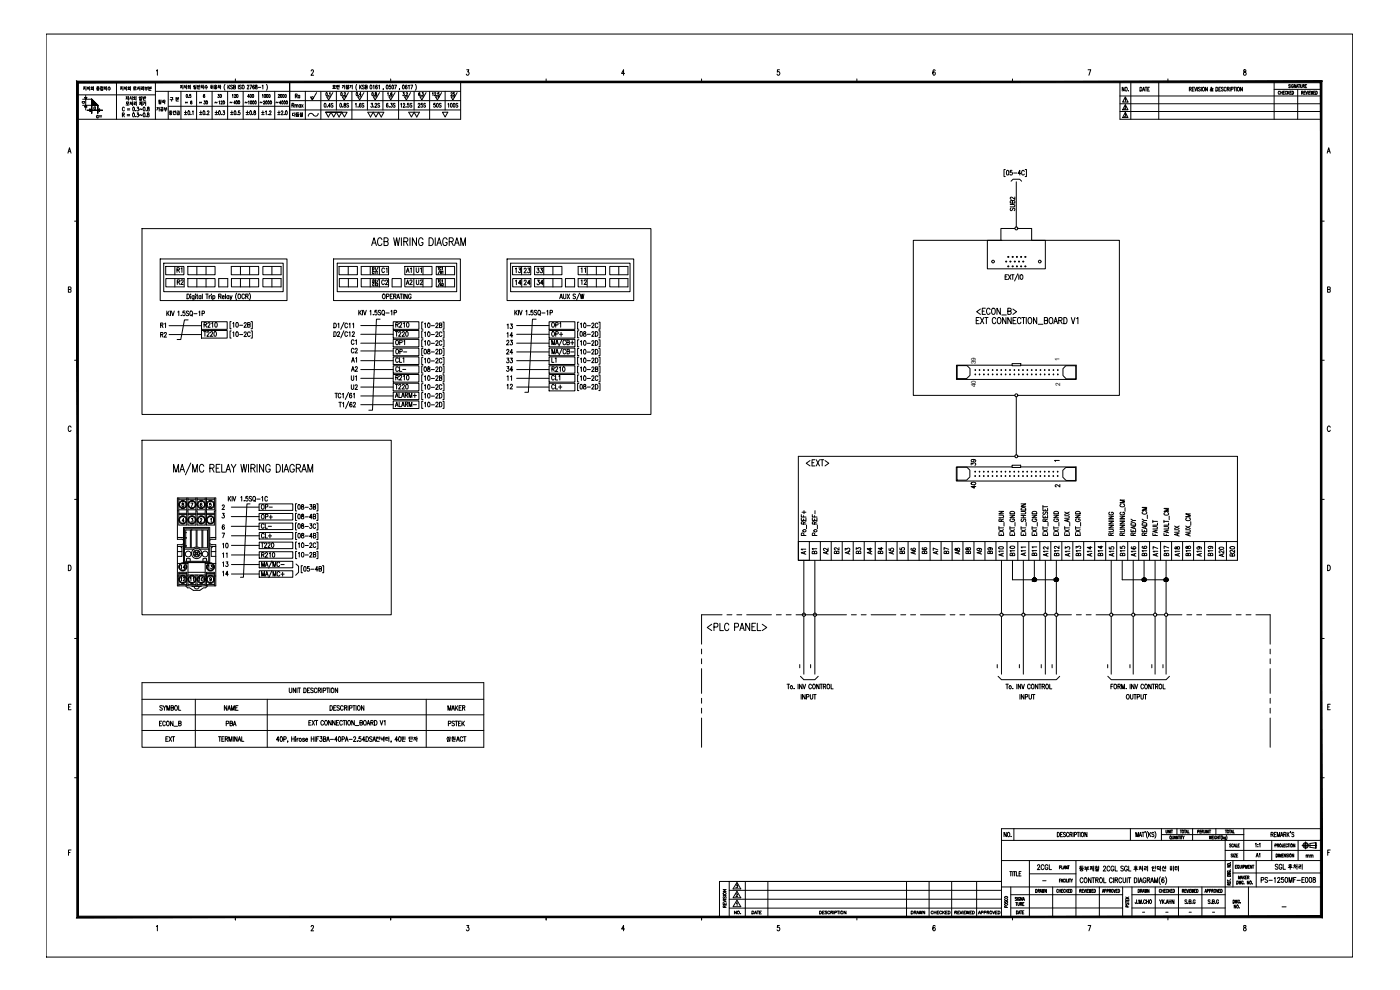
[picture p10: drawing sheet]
<svg xmlns="http://www.w3.org/2000/svg" width="420mm" height="297mm" viewBox="0 0 420 297" stroke-linecap="round" stroke-linejoin="round" font-family="sans-serif">
<defs><g id="words">
<text font-size="4.9" x="291.7" y="95.6">&lt;ECON_B&gt;</text>
<g font-size="4.4">
<text x="46.2" y="32.5">절삭</text>
<text x="49.7" y="31.7">구 분</text>
<text x="86.4" y="36.3">다듬질</text>
<text x="305.5" y="64.6" transform="rotate(-90 305.5 64.6)">SUB2</text>
<text x="51.9" y="82.9">R1</text>
<text x="113.2" y="82.9">C1</text>
<text x="120.6" y="82.9">A1</text>
<text x="123.8" y="82.9">U1</text>
<text x="173.2" y="82.9">11</text>
<text x="51.9" y="86.4">R2</text>
<text x="113.2" y="86.8">C2</text>
<text x="120.6" y="86.8">A2</text>
<text x="123.8" y="86.8">U2</text>
<text x="153.5" y="86.8">14</text>
<text x="155.9" y="86.8">24</text>
<text x="159.8" y="86.8">34</text>
<text x="173.2" y="86.4">12</text>
<text x="46.9" y="99.5">R1</text>
<text x="151" y="99.8">13</text>
<text x="46.9" y="102.3">R2</text>
<text x="104.1" y="104.4">C1</text>
<text x="117.5" y="104.8">OP1</text>
<text x="150.6" y="107.6">24</text>
<text x="151" y="102.3">14</text>
<text x="104.4" y="110.1">A1</text>
<text x="117.5" y="112.5">CL-</text>
<text x="150.6" y="110.1">33</text>
<text x="164.4" y="110.1">L1</text>
<text x="104.1" y="115.4">U1</text>
<text x="104.1" y="118.2">U2</text>
<text x="151" y="115.4">11</text>
<text x="164.4" y="117.8">CL+</text>
<text x="293.9" y="140.8" transform="rotate(-90 293.9 140.8)">39</text>
<text x="293.9" y="147.8" transform="rotate(-90 293.9 147.8)">40</text>
<text x="77.3" y="154.2">OP-</text>
<text x="77.3" y="157">OP+</text>
<text x="77.3" y="159.8">CL-</text>
<text x="354.9" y="161.9" transform="rotate(-90 354.9 161.9)">AUX</text>
<text x="77.3" y="162.6">CL+</text>
<text x="239.2" y="167.6">A1</text>
<text x="242.4" y="167.2">B1</text>
<text x="249.4" y="167.6" transform="rotate(-90 249.4 167.6)">A2</text>
<text x="252.6" y="167.2" transform="rotate(-90 252.6 167.2)">B2</text>
<text x="259.3" y="167.2" transform="rotate(-90 259.3 167.2)">B3</text>
<text x="262.5" y="167.6" transform="rotate(-90 262.5 167.6)">A4</text>
<text x="266" y="167.2" transform="rotate(-90 266 167.2)">B4</text>
<text x="269.2" y="167.6" transform="rotate(-90 269.2 167.6)">A5</text>
<text x="272.3" y="167.2" transform="rotate(-90 272.3 167.2)">B5</text>
<text x="275.5" y="167.6" transform="rotate(-90 275.5 167.6)">A6</text>
<text x="279" y="167.2" transform="rotate(-90 279 167.2)">B6</text>
<text x="282.2" y="167.6" transform="rotate(-90 282.2 167.6)">A7</text>
<text x="285.8" y="167.2" transform="rotate(-90 285.8 167.2)">B7</text>
<text x="288.9" y="167.6" transform="rotate(-90 288.9 167.6)">A8</text>
<text x="292.1" y="167.2" transform="rotate(-90 292.1 167.2)">B8</text>
<text x="295.6" y="167.6" transform="rotate(-90 295.6 167.6)">A9</text>
<text x="298.8" y="167.2" transform="rotate(-90 298.8 167.2)">B9</text>
<text x="305.5" y="167.9" transform="rotate(-90 305.5 167.9)">B10</text>
<text x="318.6" y="167.9" transform="rotate(-90 318.6 167.9)">B12</text>
<text x="325.3" y="167.9" transform="rotate(-90 325.3 167.9)">B13</text>
<text x="332" y="167.9" transform="rotate(-90 332 167.9)">B14</text>
<text x="345" y="167.9" transform="rotate(-90 345 167.9)">B16</text>
<text x="351.7" y="167.9" transform="rotate(-90 351.7 167.9)">B17</text>
<text x="358.1" y="167.9" transform="rotate(-90 358.1 167.9)">B18</text>
<text x="364.8" y="167.9" transform="rotate(-90 364.8 167.9)">B19</text>
<text x="371.5" y="167.9" transform="rotate(-90 371.5 167.9)">B20</text>
<text x="65.6" y="168.6">11</text>
<text x="65.6" y="173.9">14</text>
<text x="302" y="168.3" transform="rotate(-90 302 168.3)">A10</text>
<text x="315.4" y="168.3" transform="rotate(-90 315.4 168.3)">A12</text>
<text x="322.1" y="168.3" transform="rotate(-90 322.1 168.3)">A13</text>
<text x="328.4" y="168.3" transform="rotate(-90 328.4 168.3)">A14</text>
<text x="335.1" y="168.3" transform="rotate(-90 335.1 168.3)">A15</text>
<text x="341.8" y="168.3" transform="rotate(-90 341.8 168.3)">A16</text>
<text x="348.2" y="168.3" transform="rotate(-90 348.2 168.3)">A17</text>
<text x="354.9" y="168.3" transform="rotate(-90 354.9 168.3)">A18</text>
<text x="361.6" y="168.3" transform="rotate(-90 361.6 168.3)">A19</text>
<text x="368.3" y="168.3" transform="rotate(-90 368.3 168.3)">A20</text>
<text x="66" y="214.5">NAME</text>
<text x="66.7" y="219.1">PBA</text>
<text x="310.1" y="262.1">2CGL</text>
</g>
<g font-size="4">
<text x="134.1" y="30">25</text>
<text x="49.4" y="35.6">중간급</text>
<text x="63.1" y="32.5" transform="rotate(-90 63.1 32.5)">30</text>
<text x="90.7" y="30.7" transform="rotate(-90 90.7 30.7)">Ra</text>
<text x="155.9" y="82.9">23</text>
<text x="159.8" y="82.9">33</text>
<text x="60" y="102">T220</text>
<text x="117.5" y="102">T220</text>
<text x="164.4" y="102">OP+</text>
<text x="315.4" y="147.5">2</text>
<text x="65.6" y="165.5">10</text>
<text x="255.8" y="167.6" transform="rotate(-90 255.8 167.6)">A3</text>
<text x="311.9" y="167.9" transform="rotate(-90 311.9 167.9)">B11</text>
<text x="338.3" y="167.9" transform="rotate(-90 338.3 167.9)">B15</text>
<text x="52.9" y="171.8">14</text>
<text x="64.6" y="171.8" transform="rotate(-90 64.6 171.8)">13</text>
<text x="52.9" y="175.7">12</text>
<text x="55.7" y="175.7">11</text>
<text x="58.6" y="175.7">10</text>
<text x="375.7" y="258.2">A1</text>
</g>
<g font-size="3.5">
<text x="64.2" y="30.3">30</text>
<text x="68.4" y="30.3">120</text>
<text x="73" y="30.3">400</text>
<text x="27.9" y="36.7">a=</text>
<text x="390.9" y="258.6">mm</text>
</g>
<g font-size="3.1">
<text x="23.3" y="32.1">a</text>
<text x="54.3" y="32.1">~</text>
<text x="58.6" y="32.1">~</text>
<text x="63.1" y="32.1">~</text>
<text x="67.7" y="32.1">~</text>
<text x="72.3" y="32.1">~</text>
<text x="76.9" y="32.1">~</text>
<text x="81.5" y="32.1">~</text>
<text x="315.4" y="139.7">1</text>
</g>
<g font-size="2.6">
<text x="311.9" y="265.6">-</text>
<text x="341.5" y="274.8">-</text>
<text x="348.5" y="274.8">-</text>
<text x="355.6" y="274.8">-</text>
<text x="362.7" y="274.8">-</text>
<text x="383.5" y="273.4">-</text>
</g>
<g font-size="1.9">
<text x="292.9" y="109.3" transform="rotate(-90 292.9 109.3)">39</text>
<text x="318" y="108.3" transform="rotate(-90 318 108.3)">1</text>
<text x="292.9" y="116.2" transform="rotate(-90 292.9 116.2)">40</text>
<text x="318.1" y="115.8" transform="rotate(-90 318.1 115.8)">2</text>
</g>
</g></defs>
<!-- layer: 0 -->
<g fill="none" stroke="#000" stroke-width=".3">
<path d="M13.8 10.2h392.2v277h-392.2zM301.7 50.9h-.4v2.1h.4M302.2 51.2l.1-.1a.79 .79 0 0 1 0 1.4l-.2-.2zM303.4 54.4l.6-.6h2l.6 .6M303.7 51.1h-.5l-.1 .6a.42 .42 0 0 1 .7 0 .42 .42 0 0 1-.1 .7 .42 .42 0 0 1-.6-.1M304.2 51.9h1M305 54.5v13.6M306.4 52h-.9l.6-.9v1.4M307.4 51.4a.42 .42 0 0 0-.5-.3 .42 .42 0 0 0-.3 .6v.3a.42 .42 0 0 0 .3 .5 .42 .42 0 0 0 .5-.3M307.7 50.9h.3v2.1h-.3M42.6 68.6h152.8v55.7h-152.8zM48.1 77.7h38v12.5h-38z"/>
<path d="M49.1 79h35.9v8.5h-35.9zM49.7 79.9h5.5v2.5h-5.5zM56.4 79.9h8.1v2.5h-8.1zM59.1 79.9v2.5M61.8 79.9v2.5M69.4 79.9h8.2v2.5h-8.2zM72.2 79.9v2.5M74.9 79.9v2.5M78.9 79.9h5.5v2.5h-5.5zM81.6 79.9v2.5M100.1 77.7h38.1v12.5h-38.1zM101.2 79h35.9v8.5h-35.9z"/>
<path d="M101.8 79.9h5.5v2.5h-5.5zM104.5 79.9v2.5M108.4 79.9h8.2v2.5h-8.2zM111.1 79.9v2.5M111.5 73.7l.8-2.4 .7 2.4M111.8 72.9h.9M114.6 71.9a.68 .68 0 0 0-.8-.5 .68 .68 0 0 0-.5 .8v.6a.68 .68 0 0 0 .5 .9 .68 .68 0 0 0 .8-.6M115.3 72.5l1-.1 .2-.4-.2-.5-1-.2v2.4l1-.1 .2-.7-.4-.4M118.1 71.3l.5 2.4 .4-2.4 .5 2.4 .4-2.4M120.5 71.3v2.4M121.2 72.5l1-.1 .2-.4-.2-.5-1-.2v2.4M121.5 79.9h8.2v2.5h-8.2z"/>
<path d="M121.8 72.5l.6 1.2M123 71.3v2.4M125 71.3v2.4l-1.2-2.4v2.4M126.9 71.9a.68 .68 0 0 0-.8-.5 .68 .68 0 0 0-.5 .8v.6a.69 .69 0 0 0 .7 .9 .69 .69 0 0 0 .6-.9h-.4M128.8 71.3a1.17 1.17 0 0 1 1.3 1.2 1.17 1.17 0 0 1-1.3 1.2zM130.6 71.3v2.4M130.9 79.9h5.5v2.5h-5.5zM131.1 73.7l.7-2.4 .7 2.4M131.3 72.9h.9M133.7 79.9v2.5M134.2 71.9a.68 .68 0 0 0-.9-.5 .68 .68 0 0 0-.4 .8v.6a.69 .69 0 0 0 .6 .9 .69 .69 0 0 0 .7-.9h-.4M134.8 72.5l1.1-.1 .1-.4-.1-.5-1.1-.2v2.4"/>
<path d="M135.5 72.5l.5 1.2M136.4 73.7l.7-2.4 .7 2.4M136.7 72.9h.9M138.3 73.7v-2.4l.7 2.4 .7-2.4v2.4M152.2 77.7h38v12.5h-38zM153.2 79h35.9v8.5h-35.9zM153.8 79.9h5.5v2.5h-5.5zM160.4 79.9h8.2v2.5h-8.2zM165.9 79.9v2.5M173.5 79.9h8.2v2.5h-8.2zM179 79.9v2.5M183 79.9h5.5v2.5h-5.5z"/>
<path d="M185.7 79.9v2.5M50.1 93.3v1.4M50.3 93.9l.5 .8M50.7 97.7h9.8M50.8 93.3l-.7 .9M51.2 93.3v1.4M51.4 93.3l.5 1.4 .4-1.4M53.4 93.6l.3-.3v1.4M54.4 94.6h.1M55.3 83.6h-5.5v2.5h5.5M55.5 93.3h-.6v.6a.42 .42 0 0 1 .6 .1 .42 .42 0 0 1-.1 .6 .42 .42 0 0 1-.6-.1M56.1 88.2a.7 .7 0 0 1 .8 .7 .7 .7 0 0 1-.8 .7z"/>
<path d="M56.4 83.6h8.1v2.5h-8.1zM56.5 96h-1.1l-1.1 5.9h-1.1M56.6 93.5l-.2-.2-.5 .2 .1 .4 .5 .2v.6l-.6-.2M57.2 88.3h.1M57.2 88.7v.9M57.3 93.3a.68 .68 0 0 1 .5 .7 .68 .68 0 0 1-.6 .7 .99 .99 0 0 1 .1-1.4zM57.4 94.5l.4 .3M58.2 94.1h.9M58.2 88.7v1.2l-.4 .1M58.2 88.9v-.2a.4 .4 0 0 0-.6 .5 .4 .4 0 0 0 .6 .2M58.6 88.3h.1M58.7 88.7v.9"/>
<path d="M59 88.7h.4M59.1 83.6v2.5M59.2 88.2v1.1l.2 .3M59.7 93.6l.2-.3v1.4M59.7 83.6h2.7M60.3 88.9l-.1-.2a.4 .4 0 0 0-.5 .5 .4 .4 0 0 0 .6 .2M60.3 88.7v.9M60.5 96.5h7.7v2.3h-7.7zM60.5 99.2h7.7v2.2h-7.7zM60.6 94.1l.7-.1v-.6l-.7-.1v1.4M60.7 88.2v1.4M61.2 97.4h.7l.1-.5-.8-.1v1.4"/>
<path d="M61.8 88.2h.7M61.8 83.6v2.5M62.1 88.2v1.4M62.4 97.1l.1-.3 .5 .1v.4l-.7 .9h.8M62.8 88.7v.9M63.2 88.7l-.4 .4M63.4 88.3h.1M63.4 88.7v.9M63.5 97l.3-.2v1.4M63.9 88.9l.1-.2a.39 .39 0 0 1 .5 .5 .39 .39 0 0 1-.6 .2M63.9 88.7v1.4M64.6 96.8a.7 .7 0 0 1 .7 .6 .7 .7 0 0 1-.4 .8l-.4-.3z"/>
<path d="M65.6 88.9l.6-.1 .1-.4-.7-.2v1.4M65.6 83.6h2.8v2.5h-2.8zM66 88.9l.4 .7M66.7 89.1h.6l-.1-.4a.4 .4 0 0 0-.5 .5 .4 .4 0 0 0 .6 .2M67.7 88.2v1.4M68.7 88.9l-.1-.2a.4 .4 0 0 0-.6 .5 .4 .4 0 0 0 .7 .2M68.7 88.7v.9M69 88.7l.3 .9 .4-.9M69.3 89.6l-.4 .5M69.4 96.5h-.4v2.2h.4M69.4 99.3h-.4v2.1h.4M69.5 83.6h8.1v2.5h-8.1z"/>
<path d="M69.9 97l.2-.2v1.4M69.9 99.8l.2-.2v1.4M70.9 96.8a.69 .69 0 0 1 .8 .6 .69 .69 0 0 1-.5 .8l-.4-.3zM70.9 99.6a.69 .69 0 0 1 .8 .6 .69 .69 0 0 1-.5 .8l-.4-.3zM71.1 87.9a1.7 1.7 0 0 0 0 2.2M71.5 88.4l.2-.2a.66 .66 0 0 1 .6 .7 .66 .66 0 0 1-.7 .6l-.2-.4zM71.9 97.6h.9M72.2 83.6v2.5M73.3 97.1l.2-.3 .4 .2-.7 1.2h.8M73.3 99.9l.2-.3 .4 .2-.7 1.2h.8M73.3 88.5a.4 .4 0 0 0-.4-.3 .4 .4 0 0 0-.3 .5v.4a.4 .4 0 0 0 .2 .5 .4 .4 0 0 0 .5-.3M73.7 88.9l.7-.1 .1-.4-.8-.2v1.4"/>
<path d="M74.1 88.9l.4 .7M74.3 97.4h.7v-.6h-.7v1.4l.7-.1-.2-.7M74.8 87.9a1.7 1.7 0 0 1 0 2.2M74.9 83.6v2.5M75.1 99.9a.41 .41 0 0 0-.5-.3 .41 .41 0 0 0-.3 .5v.3a.42 .42 0 0 0 .3 .6 .42 .42 0 0 0 .5-.4M75.3 96.5h.4v2.2h-.4M75.3 99.3h.4v2.1h-.4M78.9 83.6h5.5v2.5h-5.5zM81.6 83.6v2.5M100.2 97a.7 .7 0 0 1 .8 .7 .7 .7 0 0 1-.8 .7zM100.2 99.5a.7 .7 0 0 1 .7 .7 .7 .7 0 0 1-.7 .7zM101.3 99.8l.4-.3 .2 .4-.7 1h.8"/>
<path d="M101.4 97.2l.3-.2v1.4M101.8 83.6h5.5v2.5h-5.5zM103.2 99.2l-.9 2.2M103.2 96.7l-.9 2.1M104.3 97.3l-.2-.3a.62 .62 0 0 0-.6 .7 .62 .62 0 0 0 .6 .6l.2-.3M104.5 83.6v2.5M104.8 97.2l.2-.2v1.4M105.8 97.2l.3-.2v1.4M107.7 93.1v1.4M107.9 93.7l.5 .8M108.3 97.7h9.7M108.4 83.6h8.2v2.5h-8.2z"/>
<path d="M108.4 93.1l-.7 .9M108.8 93.1v1.4M109.1 93.1l.4 1.4 .4-1.4M111 93.4l.3-.3v1.4M111.1 83.6v2.5M112 94.4h.1M113.1 93.1h-.5l-.1 .6a.41 .41 0 0 1 .6 0 .41 .41 0 0 1-.1 .6 .41 .41 0 0 1-.5-.1M114.1 95.8h-1.1l-1.2 27.3h-1.1M114.2 93.3l-.6-.2v.5l.6 .4v.3l-.2 .2-.5-.2M114.8 93.1h.1a.72 .72 0 0 1 .6 .7 .72 .72 0 0 1-.6 .7 .94 .94 0 0 1-.1-1.4zM115 88.3l.1-.1a.72 .72 0 0 1 .5 .7 .72 .72 0 0 1-.5 .7 .94 .94 0 0 1-.1-1.3zM115 94.2l.4 .4"/>
<path d="M115.8 93.9h1M116 89l.7-.2v-.4l-.7-.2v1.4M117.1 88.9h.4M117.3 93.4l.3-.3v1.4M117.7 83.6h2.7v2.5h-2.7zM117.8 88.2h-.7v1.4h.7M118 96.5h7.7v2.3h-7.7zM118 99.2h7.7v2.2h-7.7zM118.1 88.9l.7-.1v-.5l-.7-.1v1.4M118.3 93.8h.6v-.7h-.6v1.4M118.5 88.9l.4 .7M118.8 97.4h.7v-.6h-.7v1.4"/>
<path d="M119.1 89.6l.4-1.4 .4 1.4M119.2 89.2h.6M119.9 97.1l.1-.3h.5v.5l-.6 .9h.7M120.4 88.2v1.4M121.1 88.2v1.4M121.1 97l.3-.2v1.4M121.5 83.6h8.2v2.5h-8.2zM122.2 96.8a.7 .7 0 0 1 .7 .6 .7 .7 0 0 1-.5 .8l-.4-.3zM122.2 88.2v1.4l-.7-1.4v1.4M123.4 88.5a.42 .42 0 0 0-.5-.3 .42 .42 0 0 0-.3 .5v.4a.42 .42 0 0 0 .4 .5 .42 .42 0 0 0 .4-.5h-.3M126.9 96.6h-.3v2.2h.3M126.9 99.3h-.3v2.1h.3"/>
<path d="M127.4 97.2l.3-.3v1.4M127.4 99.8l.3-.2v1.4M128.5 97a.69 .69 0 0 1 .7 .5 .69 .69 0 0 1-.5 .8l-.2-.1-.2-.5zM128.5 99.6a.69 .69 0 0 1 .7 .6 .69 .69 0 0 1-.5 .8l-.2-.1-.2-.5zM129.4 97.7h1M130.8 97.3l.2-.4 .5 .3-.7 1.1h.7M130.8 99.9l.2-.3 .5 .2-.7 1.2h.7M130.9 83.6h5.5v2.5h-5.5zM131.4 80.2h.4M131.4 83.9h.4M131.6 83.9v.8M131.6 80.2v.8"/>
<path d="M131.9 97.6l.6-.1v-.5l-.6-.1v1.4l.7-.1-.2-.6M131.9 84.9l-.5 1.2M132 81.2l-.6 1.2M132.4 84.1l-.3-.2-.2 .3 .2 .5 .3-.2M132.4 80.4a.24 .24 0 0 0-.3-.2 .24 .24 0 0 0-.2 .3v.2a.24 .24 0 0 0 .2 .3 .24 .24 0 0 0 .3-.2M132.5 81.4l-.1-.1a.32 .32 0 0 0-.3 .4 .32 .32 0 0 0 .4 .3l-.1-.4-.2 .2M132.5 85.2l-.1-.1a.37 .37 0 0 0-.3 .3 .37 .37 0 0 0 .3 .4v-.4l-.3 .2M132.6 99.9a.41 .41 0 0 0-.5-.3 .41 .41 0 0 0-.3 .5v.3a.42 .42 0 0 0 .3 .6 .42 .42 0 0 0 .5-.4M132.7 80.3l.1-.1v.8M132.7 84.1l.1-.2v.8M132.7 85.2l.1-.1 .3 .1-.4 .6h.4M132.8 81.5l.1-.2v.8"/>
<path d="M132.9 96.6h.4v2.2h-.4M132.9 99.3h.4v2.1h-.4M133.6 83.6v2.5M154.5 93.1v1.4M154.8 93.7l.4 .8M155.1 97.7h9.7M155.2 93.1l-.7 .9M155.6 93.1v1.4M155.9 93.1l.4 1.4 .4-1.4M157.8 93.4l.3-.3v1.4M158.8 94.4h.1M159.3 83.6h-5.4v2.5h5.4"/>
<path d="M159.9 93.1h-.5l-.1 .6a.42 .42 0 0 1 .6 .1 .42 .42 0 0 1-.1 .6 .42 .42 0 0 1-.6-.2M160.4 83.6h8.2v2.5h-8.2zM160.9 95.8h-1.1l-1.2 21.9h-1.1M161.1 93.3l-.3-.2-.5 .2 .7 .7v.4l-.4 .1-.3-.2M161.6 93.1a.64 .64 0 0 1 .7 .7 .64 .64 0 0 1-.7 .6l-.2-.4zM161.9 94.2l.3 .4M162.6 93.9h1M164.1 93.4l.3-.3v1.4M164.8 96.5h7.7v2.3h-7.7zM164.8 99.2h7.7v2.2h-7.7zM165.1 93.8h.6v-.7h-.6v1.4M165.6 97l.2-.2a.66 .66 0 0 1 .6 .7 .66 .66 0 0 1-.6 .6l-.2-.5z"/>
<path d="M165.9 83.6v2.5M166.8 97.5l.7-.1-.1-.6h-.6v1.4M168 89.6l.4-1.4 .4 1.4M168 97l.3-.2v1.4M168.1 89.2h.5M169.1 88.2v1.2l.3 .2 .4-.2v-1.2M169.7 83.6h2.8v2.5h-2.8zM170.2 88.2l.7 1.4M170.9 88.2l-.7 1.4M172.7 88.4l-.2-.2-.5 .2 .1 .3 .5 .3a.39 .39 0 0 1 0 .6 .39 .39 0 0 1-.6-.2M173.5 83.6h8.2v2.5h-8.2zM173.7 99.2h-.4v2.2h.4"/>
<path d="M173.7 96.7h-.4v2.1h.4M173.9 87.9l-.9 2.2M174.1 88.2l.3 1.4 .3-1.4 .2 1.4 .3-1.4M174.2 99.6l.2-.1a.79 .79 0 0 1 0 1.4l-.3-.3zM174.2 97.2l.3-.3v1.4M175.2 99.6v.4a.51 .51 0 0 1 .6 .3 .51 .51 0 0 1-.2 .6 .43 .43 0 0 1-.5-.5 .43 .43 0 0 1 .5-.4l.2-.4zM175.3 97a.68 .68 0 0 1 .7 .5 .68 .68 0 0 1-.5 .8l-.3-.2zM176.2 97.7h1M177.6 99.8l.4-.3 .3 .4-.7 1h.7M177.6 97.3l.2-.4 .4 .1v.5l-.6 .8h.7M178.7 99.5a.7 .7 0 0 1 .8 .7 .7 .7 0 0 1-.8 .7zM179 83.6v2.5"/>
<path d="M179.4 97.3a.42 .42 0 0 0-.5-.4 .42 .42 0 0 0-.3 .6v.3a.42 .42 0 0 0 .3 .5 .42 .42 0 0 0 .5-.3M179.7 99.2h.4v2.2h-.4M179.7 96.7h.4v2.1h-.4M183 83.6h5.5v2.5h-5.5zM185.7 83.6v2.5M301.7 83.1h.4M302.4 82.4h-.7v1.4h.7M302.6 82.4l.8 1.4M303.4 82.4l-.8 1.4M303.6 82.4h.7M303.9 82.4v1.4M305.5 82.1l-1 2.2"/>
<path d="M305.8 82.4v1.4M306.4 82.5l.1-.1a.72 .72 0 0 1 .5 .7 .72 .72 0 0 1-.5 .7 .94 .94 0 0 1-.1-1.3zM306.6 95.3h1.1M308 95.3v1.8M308.6 95.5l.3-.2a.96 .96 0 0 1 .8 .9 .96 .96 0 0 1-.8 .9l-.4-.7zM311.1 95.3v1.8l-.9-1.8v1.8M311.6 97.3h1.4M313.4 96.2l.9-.1 .1-.7-1-.1v1.8l1-.1v-.7l-.3-.1M315.1 95.3h.2a.97 .97 0 0 1 .7 .9 .97 .97 0 0 1-.7 .9 1.19 1.19 0 0 1-.2-1.8zM316.3 97.1l.5-1.8 .6 1.8M316.5 96.5h.7M317.7 96.2l.9-.1 .1-.7-1-.1v1.8"/>
<path d="M318.2 96.2l.6 .9M319.3 95.3a.93 .93 0 0 1 1 .9 .93 .93 0 0 1-1 .9zM321.5 95.3l.6 1.8 .5-1.8M323.1 95.6l.4-.3v1.8M50.7 100.4h9.8M71.9 100.4h.9M100.5 118h.8M100.9 118v1.4M102.3 118.3a.41 .41 0 0 0-.5-.3 .41 .41 0 0 0-.3 .5v.3a.42 .42 0 0 0 .3 .6 .42 .42 0 0 0 .5-.3M104.6 117.7l-1 2.2M108.3 100.3h9.7M108.3 103h9.7"/>
<path d="M108.3 105.3h9.7M108.3 108.2h9.7M108.3 110.9h9.7M108.3 113.5h9.7M108.3 116.1h9.7M108.3 118.8h9.7M118 101.8h7.7v2.3h-7.7zM118 104.5h7.7v2.2h-7.7zM118 107.1h7.7v2.3h-7.7zM118 109.7h7.7v2.3h-7.7zM118 112.4h7.7v2.3h-7.7zM118 115h7.7v2.3h-7.7z"/>
<path d="M118 117.7h7.7v2.2h-7.7zM118.6 119.3l.5-1.4 .4 1.4M118.6 115.3h.8M118.8 118.8h.5M119 115.3v1.4M119.5 107.7a.42 .42 0 0 0-.5-.4 .42 .42 0 0 0-.3 .6v.3a.41 .41 0 0 0 .3 .5 .41 .41 0 0 0 .5-.3M119.7 115.7l.2-.4 .4 .2v.4l-.7 .8h.7M119.7 117.9v1.4h.7M119.9 107.3v1.4h.7M120.5 119.3l.4-1.4 .5 1.4M120.7 118.8h.5M120.7 115.7l.1-.3a.37 .37 0 0 1 .6 .1 .37 .37 0 0 1-.2 .5l-.5 .7h.7"/>
<path d="M120.9 107.6l.3-.3v1.4M121.6 118.5h.6l.1-.5-.7-.1v1.4M121.9 115.4l.2-.1a.78 .78 0 0 1 .4 .7 .78 .78 0 0 1-.4 .7l-.3-.2zM122 118.5l.4 .8M122.8 119.3v-1.4l.4 1.4 .4-1.4v1.4M124 118.7h1M124.5 118.1v1.2M126.9 104.5h-.3v2.2h.3M126.9 102h-.3v2.1h.3M126.9 112.5h-.3v2.1h.3M126.9 115.1h-.3v2.2h.3M126.9 109.8h-.3v2.1h.3"/>
<path d="M126.9 107.2h-.3v2.2h.3M126.9 117.8h-.3v2.1h.3M127.4 104.9l.2-.1a.78 .78 0 0 1 .4 .7 .78 .78 0 0 1-.4 .7l-.3-.3zM127.4 102.5l.3-.3v1.4M127.4 113l.3-.3v1.4M127.4 115.7l.3-.3v1.4M127.4 110.1a.7 .7 0 0 1 .7 .6 .7 .7 0 0 1-.4 .8l-.4-.3zM127.4 107.8l.3-.3v1.4M127.4 118.3l.3-.3v1.4M128.4 104.9v.4a.48 .48 0 0 1 .7 .3 .48 .48 0 0 1-.5 .6 .5 .5 0 0 1-.3-.6 .5 .5 0 0 1 .6-.3v-.4zM128.4 110.1v.3a.67 .67 0 0 1 .5 1 .44 .44 0 0 1-.6-.3 .44 .44 0 0 1 .5-.5l.1-.5zM128.5 102.3l.1-.1a.78 .78 0 0 1 .5 .7 .78 .78 0 0 1-.5 .7l-.3-.6z"/>
<path d="M128.5 112.8a.69 .69 0 0 1 .7 .6 .69 .69 0 0 1-.5 .7h-.2l-.2-.5zM128.5 115.5a.69 .69 0 0 1 .7 .5 .69 .69 0 0 1-.5 .8l-.2-.1-.2-.5zM128.5 107.5a.69 .69 0 0 1 .7 .6 .69 .69 0 0 1-.5 .8l-.2-.1-.2-.5zM128.5 118.1l.1-.1a.78 .78 0 0 1 .5 .7 .78 .78 0 0 1-.5 .7l-.3-.6zM129.4 110.9h1M129.4 113.6h1M129.4 100.4h1M129.4 105.6h1M129.4 103h1M129.4 116.2h1M129.4 108.3h1M129.4 118.8h1"/>
<path d="M130.8 105.1l.2-.3 .5 .2-.7 1.2h.7M130.8 102.5l.2-.3 .5 .3-.7 1.1h.7M130.8 113.1l.2-.4 .5 .3-.7 1.1h.7M130.8 115.8l.2-.4 .5 .3-.7 1.1h.7M130.8 110.4l.2-.3 .5 .2-.7 1.2h.7M130.8 107.8l.2-.3 .5 .3-.7 1.1h.7M130.8 118.4l.2-.4 .5 .3-.7 1.1h.7M131.9 104.8a.7 .7 0 0 1 .7 .7 .7 .7 0 0 1-.7 .7zM131.9 113.4l.6-.1v-.5l-.6-.1v1.4l.7-.1-.2-.6M131.9 110.1a.7 .7 0 0 1 .7 .7 .7 .7 0 0 1-.7 .7zM131.9 118a.7 .7 0 0 1 .7 .7 .7 .7 0 0 1-.7 .7zM132.6 102.5a.42 .42 0 0 0-.5-.3 .42 .42 0 0 0-.3 .6v.3a.42 .42 0 0 0 .3 .5 .42 .42 0 0 0 .5-.3"/>
<path d="M132.6 115.8a.41 .41 0 0 0-.5-.4 .41 .41 0 0 0-.3 .5v.4a.42 .42 0 0 0 .3 .5 .42 .42 0 0 0 .5-.3M132.6 107.8a.41 .41 0 0 0-.5-.3 .41 .41 0 0 0-.3 .5v.3a.42 .42 0 0 0 .3 .6 .42 .42 0 0 0 .5-.3M132.9 104.5h.4v2.2h-.4M132.9 102h.4v2.1h-.4M132.9 112.5h.4v2.1h-.4M132.9 115.1h.4v2.2h-.4M132.9 109.8h.4v2.1h-.4M132.9 107.2h.4v2.2h-.4M132.9 117.8h.4v2.1h-.4M155.1 100.3h9.7M155.1 103h9.7M155.1 108.2h9.7"/>
<path d="M155.1 110.9h9.7M155.1 113.5h9.7M155.1 116.1h9.7M155.1 105.6h9.7M164.8 101.8h7.7v2.3h-7.7zM164.8 104.5h7.7v2.2h-7.7zM164.8 107.1h7.7v2.3h-7.7zM164.8 109.7h7.7v2.3h-7.7zM164.8 112.4h7.7v2.3h-7.7zM164.8 115h7.7v2.3h-7.7zM165.6 103.4v-1.4l.4 1.4 .4-1.4v1.4M165.6 106.2v-1.4l.5 1.4 .4-1.4v1.4"/>
<path d="M166.4 113a.41 .41 0 0 0-.5-.4 .41 .41 0 0 0-.3 .5v.4a.42 .42 0 0 0 .2 .5 .42 .42 0 0 0 .6-.3M166.7 103.4l.5-1.4 .4 1.4M166.7 106.2l.5-1.4 .4 1.4M166.7 112.6v1.4h.7M167.7 112.9l.3-.3v1.4M168.7 101.8l-1 2.1M168.7 104.5l-.9 2.2M169 110.1a.68 .68 0 0 1 .7 .6 .68 .68 0 0 1-.5 .7l-.3-.2zM169.7 102.4a.42 .42 0 0 0-.5-.4 .42 .42 0 0 0-.3 .6v.3a.42 .42 0 0 0 .3 .5 .42 .42 0 0 0 .5-.3M169.8 105.1a.41 .41 0 0 0-.5-.3 .41 .41 0 0 0-.3 .5v.3a.42 .42 0 0 0 .3 .6 .42 .42 0 0 0 .5-.4M170.1 102.7h.7v-.6l-.7-.1v1.4h.7l.1-.4-.3-.3M170.2 105.4h.6v-.6h-.6v1.4l.6-.1-.2-.7"/>
<path d="M171.3 105.6h.9M171.3 102.8h.9M171.7 102.2v1.2M173.7 109.8h-.4v2.1h.4M173.7 115.1h-.4v2.1h.4M173.7 112.5h-.4v2.1h.4M173.7 107.2h-.4v2.1h.4M173.7 102h-.4v2.1h.4M173.7 104.6h-.4v2.1h.4M174.2 110.4l.3-.3v1.4M174.2 115.4l.2-.1a.79 .79 0 0 1 0 1.4l-.3-.2zM174.2 113l.3-.3v1.4"/>
<path d="M174.2 107.7l.3-.3v1.4M174.2 102.5l.3-.3v1.4M174.2 105.1l.3-.3v1.4M175.2 115.4v.4a.51 .51 0 0 1 .6 .3 .51 .51 0 0 1-.2 .6 .43 .43 0 0 1-.5-.4 .43 .43 0 0 1 .5-.4l.2-.5zM175.3 110.2a.68 .68 0 0 1 .7 .5 .68 .68 0 0 1-.5 .8l-.3-.3zM175.3 112.8a.68 .68 0 0 1 .7 .6 .68 .68 0 0 1-.5 .7l-.3-.2zM175.3 107.5a.68 .68 0 0 1 .7 .5 .68 .68 0 0 1-.5 .8l-.3-.2zM175.3 102.3l.1-.1a.75 .75 0 0 1 .5 .7 .75 .75 0 0 1-.5 .7l-.3-.6zM175.3 104.9a.68 .68 0 0 1 .7 .6 .68 .68 0 0 1-.5 .7l-.3-.2zM176.2 100.3h1M176.2 108.2h1M176.2 110.9h1"/>
<path d="M176.2 113.6h1M176.2 116.1h1M176.2 103h1M176.2 105.6h1M177.6 110.4l.2-.3 .4 .1v.4l-.6 .9h.7M177.6 115.7l.4-.4 .3 .5-.7 .9h.7M177.6 113.1l.2-.4 .4 .2v.4l-.6 .8h.7M177.6 107.8l.4-.4 .3 .4-.7 1h.7M177.6 102.5l.2-.3 .4 .1v.5l-.6 .8h.7M177.6 105.2l.2-.4 .4 .2v.4l-.6 .8h.7M178.7 110.8l.6-.1 .1-.5-.7-.1v1.4l.7-.1v-.5l-.2-.1M178.7 115.3a.7 .7 0 0 1 .8 .7 .7 .7 0 0 1-.8 .7z"/>
<path d="M178.7 107.4a.7 .7 0 0 1 .8 .7 .7 .7 0 0 1-.8 .7zM178.7 102.2a.7 .7 0 0 1 .8 .7 .7 .7 0 0 1-.8 .7zM178.7 104.8a.7 .7 0 0 1 .8 .7 .7 .7 0 0 1-.8 .7zM179.4 113.1a.42 .42 0 0 0-.5-.3 .42 .42 0 0 0-.3 .5v.3a.42 .42 0 0 0 .3 .5 .42 .42 0 0 0 .5-.3M179.7 109.8h.4v2.1h-.4M179.7 115.1h.4v2.1h-.4M179.7 112.5h.4v2.1h-.4M179.7 107.2h.4v2.1h-.4M179.7 102h.4v2.1h-.4M179.7 104.6h.4v2.1h-.4M287.3 109.7h2.9l.9 .9v2l-1 1h-2.8zM303.7 109.1h2.7v.6h-2.7z"/>
<path d="M303.7 109.6h-16.7v4.2h36v-4.2h-16.6M304.6 118.6h-30.5v-46.5h61.8v46.5h-30.4M305 119.1v17.4M319.9 109.7h3v4h-2.9l-1-1v-2.1zM42.6 132.1h74.8v52.4h-74.8zM57.3 138.9l-1.6 3.6M61.2 139.9a.68 .68 0 0 0-.9-.6 .68 .68 0 0 0-.5 .9v.6a.68 .68 0 0 0 .5 .9 .68 .68 0 0 0 .9-.6M66 139.3h-1.1v2.4h1.1M66.5 139.3v2.4h1.1M69.4 139.3l.7 1.2v1.2M70.8 139.3l-.7 1.2M72.3 139.3l.4 2.4 .5-2.4 .4 2.4 .5-2.4"/>
<path d="M74.6 139.3v2.4M77.2 139.3v2.4M79.1 139.3v2.4l-1.2-2.4v2.4M81.1 139.9a.7 .7 0 0 0-.9-.6 .7 .7 0 0 0-.5 .9v.6a.7 .7 0 0 0 .7 .9 .7 .7 0 0 0 .7-.9h-.5M82.9 139.3a1.26 1.26 0 0 1 1.3 .8 1.26 1.26 0 0 1-.4 1.5l-.9 .1zM84.8 139.3v2.4M88.3 139.9a.7 .7 0 0 0-.8-.6 .7 .7 0 0 0-.5 .9v.6a.7 .7 0 0 0 .7 .9 .7 .7 0 0 0 .6-.9h-.4M101.7 120.7h.8M102.1 120.7v1.4M102.8 121l.3-.3v1.4M104.6 120.5l-.9 2.1M105.6 120.9l-.2-.2a.7 .7 0 0 0-.5 .7 .7 .7 0 0 0 .6 .7 .42 .42 0 0 0 .1-.6 .42 .42 0 0 0-.5-.2l-.1 .3"/>
<path d="M106 121l.2-.3 .4 .1v.5l-.6 .8h.7M108.3 121.4h9.7M118 120.3h7.7v2.3h-7.7zM118.6 122l.5-1.4 .4 1.4M118.8 121.6h.6M119.8 120.6v1.4h.6M120.5 122l.4-1.4 .5 1.4M120.7 121.6h.5M121.7 121.3l.6-.1v-.5l-.6-.1v1.4M122 121.3l.4 .7M122.8 122v-1.4l.4 1.4 .4-1.4v1.4M124 121.4h1"/>
<path d="M126.9 120.4h-.3v2.1h.3M127.4 121l.3-.3v1.4M128.5 120.7a.67 .67 0 0 1 .7 .6 .67 .67 0 0 1-.5 .8l-.2-.1-.2-.5zM129.4 121.5h1M130.8 121l.5-.3 .2 .4-.7 1h.7M131.9 120.7a.7 .7 0 0 1 .7 .7 .7 .7 0 0 1-.7 .7zM132.9 120.4h.4v2.1h-.4M243.1 138.2l-1.1 .8 1.1 .8M243.7 138.8h.5M244.6 137.9h-.9v1.9h.9M245 137.9l.9 1.9M245.9 137.9l-.9 1.9"/>
<path d="M246.2 137.9h1M246.7 137.9v1.9M247.6 138.2l1.1 .8-1.1 .8M303.7 139.6h2.6v.7h-2.6zM304.6 136.9h-65v31.2h131.8v-31.2h-65.9M52.1 141.7v-2.4l.7 2.4 .7-2.4v2.4M53.2 153.3h.5v4.2h2.3v-4.2h.4v4.2h2.4v-4.2h.4v4.2h2.4v-4.2h.4v4.2h2.3v-4.2h.5M53.7 149.8h2.3M53.7 154.4h2.3M53.7 154h2.3M53.7 149.4v3.6h2.3v-3.6M53.7 156.2h.2"/>
<path d="M53.7 155.8h.2M53.7 151.6h.2M53.7 151.2h.2M53.7 151v.8M53.7 155.6v.8M54 141.7l.7-2.4 .7 2.4M54.3 140.9h.8M54.4 157.1h.9M54.4 154.9h.9M54.4 150.3h.9M54.4 152.5h.9M54.7 151v.3a.37 .37 0 0 1 .4 .2 .37 .37 0 0 1-.1 .5 .34 .34 0 0 1-.4-.4 .34 .34 0 0 1 .4-.2l.1-.4z"/>
<path d="M54.7 150.3v.1M54.7 152.4v.1M54.7 154.9v.1M54.7 157v.1M55.1 158.3h7.8v10.5h-7.8zM55.1 150.3v.1M55.1 152.4v.1M55.1 154.9v.1M55.1 157v.1M55.3 156.3h-.7l.5-.7v1M55.4 158.6h7.2v9.8h-7.2zM55.7 159.8h.1"/>
<path d="M55.7 159h1.4v5.4h-1.4zM55.8 156.2h.2M55.8 155.8h.2M55.8 151.6h.2M55.8 151.2h.2M56 151v.8M56 155.6v.8M56.4 149.4v3.6h2.4v-3.2M56.4 154.4h2.4M56.4 154h2.4M56.5 156.2h.1M56.5 155.8h.1"/>
<path d="M56.5 151.6h.1M56.5 151.2h.1M56.5 151v.8M56.5 155.6v.8M57.2 157.1h.8M57.2 154.9h.8M57.2 150.3h.8M57.2 152.5h.8M57.3 150.9h.6l-.4 1.1M57.4 155.6h.5l-.3 .4a.32 .32 0 0 1 .3 .5 .32 .32 0 0 1-.6 0M57.4 150.3v.1M57.4 152.4v.1"/>
<path d="M57.4 154.9v.1M57.4 157v.1M57.8 141.7v-2.4l.7 2.4 .7-2.4v2.4M57.8 150.3v.1M57.8 152.4v.1M57.8 154.9v.1M57.8 157v.1M58.6 156.2h.1M58.6 155.8h.1M58.6 151.6h.1M58.6 151.2h.1M58.7 151v.8"/>
<path d="M58.7 155.6v.8M58.8 149.4v.4h-2.4M59.2 149.4v3.6h2.4v-3.6M59.2 149.8h2.4M59.2 154.4h2.4M59.2 154h2.4M59.3 156.2h.1M59.3 155.8h.1M59.3 151.6h.1M59.3 151.2h.1M59.3 151v.8M59.3 155.6v.8"/>
<path d="M60 157.1h.8M60 154.9h.8M60 150.3h.8M60 152.5h.8M60.1 155.8a.25 .25 0 0 1 .3-.2 .25 .25 0 0 1 .1 .4l-.4 .6h.5M60.2 150.3v.1M60.2 152.4v.1M60.2 154.9v.1M60.2 157v.1M60.6 150.3v.1M60.6 152.4v.1M60.6 154.9v.1"/>
<path d="M60.6 157v.1M60.6 151.1v-.1a.49 .49 0 0 0-.5 .4 .49 .49 0 0 0 .4 .5 .31 .31 0 0 0 .1-.4 .31 .31 0 0 0-.4-.1l-.1 .3M60.9 159h1.4v5.4h-1.4zM61.4 156.2h.1M61.4 155.8h.1M61.4 151.6h.1M61.4 151.2h.1M61.5 151v.8M61.5 155.6v.8M62 149.4v3.6h2.3v-3.6M62 149.8h2.3M62 154.4h2.3"/>
<path d="M62 154h2.3M62 156.2h.2M62 155.8h.2M62 151.6h.2M62 151.2h.2M62.7 157.1h.9M62.7 154.9h.9M62.7 150.3h.9M62.7 152.5h.9M62.9 150.3v.1M62.9 152.4v.1M62.9 154.9v.1"/>
<path d="M62.9 157v.1M63 140.5l1.1-.2 .1-.3-.1-.5-1.1-.2v2.4M63.2 155.8l.2-.3v1.1M63.3 150.3v.1M63.3 152.4v.1M63.3 154.9v.1M63.3 157v.1M63.4 150.9h-.5v.5a.3 .3 0 0 1 .4 0 .3 .3 0 0 1 0 .5 .3 .3 0 0 1-.4-.1M63.6 140.5l.6 1.2M64.1 156.2h.1M64.1 155.8h.1M64.1 151.6h.1"/>
<path d="M64.1 151.2h.1M64.2 151v.8M64.2 155.6v.8M64.9 140.5h.7M66.7 159.9h.7l-.5 1.4M66.7 151.8l.4-.3 .2 .4-.7 1h.8M66.7 154h.6l-.3 .6a.41 .41 0 0 1 .3 .6 .41 .41 0 0 1-.7 0M67.3 157.7l-.2-.2a.67 .67 0 0 0-.5 .6 .67 .67 0 0 0 .6 .7 .39 .39 0 0 0 .1-.6 .39 .39 0 0 0-.6 0v.2M67.8 141.7l.7-2.4 .7 2.4M68.1 140.9h.8M68.5 148.9v1.4M68.8 149.5l.5 .8"/>
<path d="M69.3 148.9l-.8 1M69.4 152.2h8.4M69.4 155h8.4M69.4 157.9h8.4M69.7 148.9v1.4M69.9 148.9l.4 1.4 .5-1.4M72.3 149.2l.2-.3v1.4M73.3 150.2h.1M74.4 148.9h-.6v.6a.41 .41 0 0 1 .6 .1 .41 .41 0 0 1-.1 .6 .41 .41 0 0 1-.6-.1M75 151.2h-.9l-1 22h-.9M75.3 140.5l1.1-.2 .2-.3-.2-.5-1.1-.2v2.4M75.5 149.2l-.2-.3-.5 .3 .1 .3 .5 .2v.6l-.6-.1"/>
<path d="M75.9 149.2l.3-.3a.68 .68 0 0 1 .5 .8 .68 .68 0 0 1-.6 .6l-.3-.5zM75.9 140.5l.7 1.2M77.8 151.2h10.1v1.9h-10.1zM77.8 154.1h10.1v1.9h-10.1zM77.8 156.9h10.1v2h-10.1zM77.8 159.8h10.1v1.9h-10.1zM78.6 149.2l.2-.3v1.4M80.2 149.3a.4 .4 0 0 0-.5-.3 .4 .4 0 0 0-.2 .5v.3a.39 .39 0 0 0 .3 .5 .39 .39 0 0 0 .4-.3M85.2 141.7l.7-2.4 .7 2.4M85.5 140.9h.9M88.9 140.5l1.1-.2 .2-.3-.2-.5-1.1-.2v2.4M89.1 159.7h-.4v2.2h.4"/>
<path d="M89.1 156.9h-.4v2.1h.4M89.1 154h-.4v2.1h.4M89.1 151.1h-.4v2.2h.4M89.5 157.2h.2a.78 .78 0 0 1 .4 .7 .78 .78 0 0 1-.4 .7l-.3-.6zM89.5 154.4l.2-.1a.78 .78 0 0 1 .4 .7 .78 .78 0 0 1-.4 .7l-.3-.6zM89.5 151.5a.67 .67 0 0 1 .7 .5 .67 .67 0 0 1-.4 .8h-.3l-.1-.6zM89.6 140.5l.6 1.2M90.5 141.7l.8-2.4 .7 2.4M90.5 157.2v.3a.76 .76 0 0 1 .6 1 .43 .43 0 0 1-.7-.3 .43 .43 0 0 1 .6-.5l.1-.5zM90.5 154.4v.2a.78 .78 0 0 1 .6 1 .44 .44 0 0 1-.7-.3 .44 .44 0 0 1 .6-.5l.1-.4zM90.5 151.5v.2a.78 .78 0 0 1 .6 1.1 .44 .44 0 0 1-.7-.4 .44 .44 0 0 1 .6-.5l.1-.4zM90.8 140.9h.9"/>
<path d="M91.6 158h.9M91.6 155.1h.9M91.6 152.2h.9M92.4 141.7v-2.4l.7 2.4 .7-2.4v2.4M93 157.2h.6l-.4 .5a.41 .41 0 0 1 .4 .6 .41 .41 0 0 1-.7 0M93 151.4h.6l-.4 .5a.42 .42 0 0 1 .4 .7 .42 .42 0 0 1-.7-.1M93.7 155.2h-.8l.5-.9v1.4M94 155l.6-.1 .1-.5-.7-.1v1.4l.6-.1 .1-.4-.2-.2M94 152.1l.6-.1v-.5l-.6-.1v1.4h.6l.1-.5-.2-.2M94.7 157.5a.4 .4 0 0 0-.5-.3 .4 .4 0 0 0-.2 .5v.3a.4 .4 0 0 0 .2 .5 .4 .4 0 0 0 .5-.3M95 159.7h.4v2.2h-.4M95 156.9h.4v2.1h-.4"/>
<path d="M95 154h.4v2.1h-.4M95 151.1h.4v2.2h-.4M240.5 155.4v.7h1.4v-.7M240.5 154.4v.7h1.4M240.7 153.7h1.2M241.2 157.2l-.1-.6h-.5l-.1 .6h1.4M241.2 154.7v.4M241.2 155.7v.4M241.3 153.2v.9M241.9 156.5l-.7 .4M242 157.6v1M243.8 155.4v.7h1.4v-.7"/>
<path d="M243.8 154.4v.7h1.4M244.5 157.2l-.1-.6h-.5l-.1 .6h1.4M244.5 154.7v.4M244.5 155.7v.4M244.6 153.2v.9M245.2 156.5l-.7 .4M245.3 157.6v1M287.2 140.2h3l.9 .9v2l-1 1h-2.9zM299.8 159.9v.8h1.4v-.8M299.8 154.6h1l.4 .3-.2 .4h-1.2M299.8 153.4h1.4l-1.4 .7h1.4M299.8 158.9l1.4 .8"/>
<path d="M299.8 158.4h1.4M299.8 158v.7M300.5 156.4l-.1-.6h-.5l-.1 .6h1.4M301.2 158.9l-1.4 .8M301.2 155.7l-.7 .4M301.3 156.8v1M303.1 159.9v.8h1.4v-.8M303.1 154.6h1.4l-1.4 .7h1.4M303.1 158.4h1.4M303.1 158.9l1.4 .8M303.1 158v.7M303.1 153.6a.78 .78 0 0 1 .9-.2 .78 .78 0 0 1 .5 .7h-1.4z"/>
<path d="M303.4 155.7a.42 .42 0 0 0-.3 .5 .42 .42 0 0 0 .5 .3h.3a.42 .42 0 0 0 .6-.4 .42 .42 0 0 0-.6-.4v.3M303.7 140.1h-16.7v4.2h35.9v-4.2h-16.6M304.5 158.9l-1.4 .8M304.6 156.8v1M306.4 159.9v.8h1.4v-.8M306.4 153.5h1.3l.1 .3-.1 .3-1.3 .1M306.4 151.2h1.4l-1.4 .7h1.4M306.4 158.4h1.4M306.4 158.9l1.4 .8M306.4 158v.7M306.4 155.4h1.4M306.4 154.7h1.4"/>
<path d="M306.5 152.5a.75 .75 0 0 1 .9-.2 .75 .75 0 0 1 .4 .7h-1.4zM306.6 155.8l-.2 .2 .2 .5 .4-.1 .2-.6h.6l-.1 .7M307.1 154.7v.7M307.8 158.9l-1.4 .8M308 156.8v1M309.7 159.9v.8h1.4v-.8M309.7 154.6h1.4l-1.4 .7h1.4M309.7 158.4h1.4M309.7 158.9l1.4 .8M309.7 158v.7M310 153.5a.72 .72 0 0 1 .8-.1 .72 .72 0 0 1 .3 .7h-1.4zM310.1 155.7a.42 .42 0 0 0-.4 .5 .42 .42 0 0 0 .6 .3h.3a.41 .41 0 0 0 .5-.4 .41 .41 0 0 0-.5-.4v.3"/>
<path d="M311.1 158.9l-1.4 .8M311.3 156.8v1M313 159.9v.8h1.4v-.8M313 154.7v.6h1.4v-.6M313 152.5v.8h1.4v-.8M313 158.4h1.4M313 158.9l1.4 .8M313 151.7v.7M313 158v.7M313 152h1.4M313.2 153.6l-.2 .3 .1 .4h.4l.3-.6 .4-.1 .2 .3-.2 .5M313.7 156.4l-.1-.6h-.5l-.1 .6h1.4"/>
<path d="M313.7 152.8v.5M313.7 154.9v.4M314.4 158.9l-1.4 .8M314.4 155.7l-.7 .4M314.5 156.8v1M316.3 159.9v.8h1.4v-.8M316.3 154.6h1.4l-1.4 .7h1.4M316.3 158.4h1.4M316.3 158.9l1.4 .8M316.3 158v.7M316.3 153.6a.75 .75 0 0 1 .9-.2 .75 .75 0 0 1 .5 .7h-1.4zM316.6 155.7a.42 .42 0 0 0-.3 .5 .42 .42 0 0 0 .5 .3h.3a.41 .41 0 0 0 .6-.4 .41 .41 0 0 0-.6-.4v.3"/>
<path d="M317.7 158.9l-1.4 .8M317.8 156.8v1M319 141.1l.9-.8h2.9v3.9h-2.9l-.9-1zM319.5 159.9v.8h1.4v-.8M319.5 154.7h1l.4 .4-.4 .4h-1M319.5 158.4h1.4M319.5 158.9l1.4 .8M319.5 158v.7M319.5 153.6l1.4 .8M320.4 155.9v.5M320.9 155.8l-1.4 .4 1.4 .4M320.9 158.9l-1.4 .8"/>
<path d="M320.9 153.6l-1.4 .8M321 156.8v1M322.8 159.9v.8h1.4v-.8M322.8 154.6h1.4l-1.4 .7h1.4M322.8 158.4h1.4M322.8 158.9l1.4 .8M322.8 158v.7M322.8 153.6a.78 .78 0 0 1 .9-.2 .78 .78 0 0 1 .5 .7h-1.4zM323.1 155.7a.41 .41 0 0 0-.3 .5 .41 .41 0 0 0 .5 .3h.3a.42 .42 0 0 0 .6-.4 .42 .42 0 0 0-.6-.4v.3M324.2 158.9l-1.4 .8M324.3 156.8v1M332.8 158.8h1.2l.2 .3-.2 .4h-1.2"/>
<path d="M332.8 157.6h1.4l-1.4 .8h1.4M332.8 156.4h1.4l-1.4 .8h1.4M332.8 154.9h1.4l-1.4 .7h1.4M332.8 156h1.4M333.1 153.7a.41 .41 0 0 0-.3 .5 .41 .41 0 0 0 .5 .3h.3a.42 .42 0 0 0 .6-.4 .42 .42 0 0 0-.6-.4v.2M334.2 159.9l-.8 .4M336.1 158.8h1.2l.2 .3-.2 .4h-1.2M336.1 157.6h1.4l-1.4 .8h1.4M336.1 156.4h1.4l-1.4 .8h1.4M336.1 154.9h1.4l-1.4 .7h1.4M336.1 156h1.4M336.5 153.7a.42 .42 0 0 0-.4 .5 .42 .42 0 0 0 .6 .3h.3a.41 .41 0 0 0 .5-.4 .41 .41 0 0 0-.5-.4v.2"/>
<path d="M336.5 151.3a.42 .42 0 0 0-.4 .5 .42 .42 0 0 0 .6 .3h.3a.41 .41 0 0 0 .5-.3 .41 .41 0 0 0-.3-.5M337.5 150h-1.4l1.4 .5-1.4 .4h1.4M337.5 159.9l-.7 .4M337.6 152.3v1.1M339.4 158.8v.7h1.4v-.7M339.4 155.8l.6 .4M339.5 157a.78 .78 0 0 1 .8-.2 .78 .78 0 0 1 .5 .8h-1.4zM340 159.1v.4M340.3 158v.5M340.8 157.8l-1.4 .5 1.4 .4M340.8 156.2h-.8l-.6 .4M340.8 159.9l-.8 .4"/>
<path d="M342.8 158.8v.7h1.4v-.7M342.8 155.8l.6 .4M342.8 157a.75 .75 0 0 1 .9-.2 .75 .75 0 0 1 .5 .8h-1.4zM343.1 153.5a.42 .42 0 0 0-.3 .5 .42 .42 0 0 0 .5 .3h.3a.42 .42 0 0 0 .5-.3 .42 .42 0 0 0-.2-.5M343.4 159.1v.4M343.7 158v.5M344.2 157.8l-1.4 .5 1.4 .4M344.2 156.2h-.8l-.6 .4M344.2 152.2h-1.4l1.4 .5-1.4 .4h1.4M344.2 159.9l-.8 .4M344.3 154.5v1.1M346 159.9v.8h1.4"/>
<path d="M346 158h1.2l.2 .3-.2 .4h-1.2M346 156.4h1.4M346 156.1v.7M346.9 159.2v.5M347.4 159l-1.4 .4 1.4 .5M347.4 156.9v.7h-1.4M349.3 159.9v.8h1.4M349.3 158h1.2l.2 .3-.2 .4h-1.2M349.3 156.4h1.4M349.3 156.1v.7M349.7 153.8a.42 .42 0 0 0-.4 .5 .42 .42 0 0 0 .6 .3h.3a.42 .42 0 0 0 .5-.3 .42 .42 0 0 0-.3-.5M350.7 159l-1.4 .4 1.4 .5"/>
<path d="M350.7 156.9v.7h-1.4M350.7 152.5h-1.4l1.4 .5-1.4 .4h1.4M350.9 154.9v1M355.8 158.9h1.1l.3 .4-.1 .4h-1.3M355.8 157.8l1.4 .8M356.2 155.4a.42 .42 0 0 0-.4 .5 .42 .42 0 0 0 .6 .3h.3a.41 .41 0 0 0 .5-.3 .41 .41 0 0 0-.3-.5M357.2 159.9l-1.4 .5 1.4 .4M357.2 154.2h-1.4l1.4 .5-1.4 .4h1.4M357.2 157.8l-1.4 .8M357.4 156.5v1.1M53.2 161.3l1.9 .1M53.2 164h1.2v.3h.2v2.6h-1.4"/>
<path d="M53.2 165.5h1.4M54.4 161.8h-1.2v-12.4h11.6v12.4h-1.2M54.4 161.8l.7 .3M55.1 163.8l-.7 .1M55.1 163.1l-.4 .3h-1.5v12.4h9.1M55.4 164.8h2.8M55.7 163.8h.1M55.7 161.4h.1M56.4 175.8v-7.1h5.2v7.1M56.4 171.7h5.2M56.4 172.5h5.2M58.2 164.3l.7-.2v-5.1h-1.5v5.4h.8"/>
<path d="M58.7 166l-.2-.2 .2-.2 .3 .2 .3-.2 .2 .2-.2 .2M58.7 166.2l-.2 .2 .2 .2 .2-.2M58.7 166v.2M58.9 166.3h.2M59.3 166l.2 .4-.2 .2-.2-.2M59.8 164.8h2.8M59.9 164.3l-.7-.2-.1-5.1h1.5v5.4h-.8M62 175.4h2.3M62.3 175.8l-.6 .6h-.6l-1.1 .7h-2l-1.1-.7h-.6M62.7 174.9h.9M62.9 163.1l.5 .3h1.4v12.4h-2.5M63 163.8l.6 .1"/>
<path d="M63.3 174.8v.1M63.4 165.5h1.4M63.4 173.6l-.1 .3a.32 .32 0 0 1-.4-.3 .32 .32 0 0 1 .4-.3l.1 .9h-.5M63.6 161.8l-.7 .3M64.3 171.7v4.1M64.8 161.3l-1.8 .1M64.8 164h-1.2v.3h-.2v2.6h1.4M69.5 160.8h8.3M69.5 163.6h8.3M69.5 166.5h8.3M69.5 169.4h8.3M69.5 172.2h8.3"/>
<path d="M77.8 168.4h10.1v2h-10.1zM77.8 171.3h10.1v1.9h-10.1zM77.8 162.7h10.1v1.9h-10.1zM77.8 165.5h10.1v2h-10.1zM78.5 166.5l.7-.2v-.4l-.7-.1v1.4M78.5 170v-1.4l.4 1.4 .5-1.4v1.4M78.5 172.9v-1.4l.4 1.4 .5-1.4v1.4M78.7 162.9v1.4M78.9 166.5l.4 .7M79.4 163.2v-.3h.4l.2 .4-.7 1h.7M79.6 170l.4-1.4 .5 1.4M79.7 166.1v-.2a.35 .35 0 0 1 .5 0 .35 .35 0 0 1 0 .4l-.6 .9h.7"/>
<path d="M79.7 172.9l.4-1.4 .4 1.4M79.8 169.5h.5M79.8 172.4h.5M80.4 163.2l.4-.3 .3 .4-.7 1h.7M80.8 166l.3-.2v1.4M81.6 162.9a.7 .7 0 0 1 .7 .6 .7 .7 0 0 1-.4 .8l-.4-.3zM81.6 168.3l-1 2.1M81.6 171.2l-.9 2.1M81.9 165.9l.1-.1a.78 .78 0 0 1 .5 .7 .78 .78 0 0 1-.5 .7l-.3-.6zM81.9 170v-1.4l.4 1.4 .5-1.4v1.4M81.9 172.9v-1.4l.5 1.4 .4-1.4v1.4M83.9 168.9a.42 .42 0 0 0-.5-.3 .42 .42 0 0 0-.3 .5v.3a.42 .42 0 0 0 .3 .6 .42 .42 0 0 0 .5-.4"/>
<path d="M84 171.8a.42 .42 0 0 0-.5-.3 .42 .42 0 0 0-.3 .5v.4a.42 .42 0 0 0 .3 .5 .42 .42 0 0 0 .5-.3M84.3 169.4h1M84.3 172.3h1M84.8 171.7v1.2M88.8 169.2l.8 .7v1.8l-.9 .9M89.1 165.5h-.4v2.1h.4M89.1 162.6h-.4v2.1h.4M89.6 166l.2-.3v1.4M89.6 163.2l.2-.3v1.4M89.6 160.1a.7 .7 0 0 1 .7 .5 .7 .7 0 0 1-.5 .8l-.4-.3zM90.6 160.1l-.1 .3a.67 .67 0 0 1 .6 .9 .44 .44 0 0 1-.7-.3 .44 .44 0 0 1 .6-.5l.1-.4zM90.6 165.8a.69 .69 0 0 1 .8 .6 .69 .69 0 0 1-.5 .7l-.4-.3z"/>
<path d="M90.6 163a.67 .67 0 0 1 .7 .5 .67 .67 0 0 1-.4 .8l-.4-.3zM90.8 169.7h-.4v2.1h.4M91.3 170.1l.1-.1a.78 .78 0 0 1 .5 .7 .78 .78 0 0 1-.5 .7l-.3-.6zM91.6 166.5h.9M91.6 163.7h.9M91.6 160.8h.9M92.8 170h-.5l-.1 .6a.43 .43 0 0 1 .7 0 .43 .43 0 0 1-.1 .6 .43 .43 0 0 1-.6-.1M92.9 166l.5-.3 .2 .4-.7 1h.8M92.9 163.2l.5-.3 .2 .4-.7 1h.8M93.3 170.8h1M93.7 161h-.8l.6-1v1.4M94.1 166.4l.6-.1v-.5l-.6-.1v1.4h.6v-.6l-.2-.1"/>
<path d="M94.1 160.7l.6-.1v-.5l-.6-.1v1.4l.6-.1-.2-.6M94.8 163.2a.42 .42 0 0 0-.5-.3 .42 .42 0 0 0-.3 .5v.4a.42 .42 0 0 0 .3 .5 .42 .42 0 0 0 .5-.3M95 165.5h.4v2.1h-.4M95 162.6h.4v2.1h-.4M95.4 170.9h-.8l.6-.9v1.4M95.7 170.7l.8-.2v-.4l-.8-.1v1.4l.8-.1v-.5l-.2-.1M96.8 169.7h.3v2.1h-.3M241.2 160.7v-.7l-.6-.1-.1 .8h1.4M241.2 168.1v15.9M244.5 160.7v-.7l-.6-.1-.1 .8h1.4M244.5 168.1v15.9M300.5 160.2v.5"/>
<path d="M300.6 168.1v15.9M303.8 160.2v.5M303.9 168.1v5.9h13.1M307.1 160.2v.5M307.1 168.1v15.9M307.8 165.9l-1.4 .4 1.4 .4M307.8 165.2h-1.4l.3 .3M307.8 164.1h-1.4l.3 .3M310.4 160.2v.5M310.4 168.1v5.9M313.7 160.2v.5M313.7 168.1v15.9"/>
<path d="M316.9 160.2v.5M317 168.1v15.9M320.2 160.2v.5M323.5 160.2v.5M333.4 160.7v-.7l-.5-.1-.1 .8h1.4M333.5 168.1v15.9M336.8 160.7l-.1-.8h-.5l-.1 .8h1.4M336.8 168.1v5.9h13.2M340 160.7v-.7l-.5-.1-.1 .8h1.4M340.1 168.1v15.9M343.4 168.1v5.9M343.4 160.7v-.7l-.5-.1-.1 .8h1.4"/>
<path d="M346.7 160.2v.5M346.7 168.1v15.9M350 168.1v15.9M356.8 160.1v.6M371.4 162.5h-131.8v5.6M210.6 194.7v1.5M210.6 197.7v1.5M213.6 187.3l-1.4 1 1.4 .9M214.3 188.1h1l.2-.4-.2-.6-1-.1v2.2M216.1 187v2.2h1M216.7 184.5h-6.1v8.8M218.2 184.5h1.5"/>
<path d="M218.7 187.5a.66 .66 0 0 0-.8-.5 .66 .66 0 0 0-.4 .8v.6a.66 .66 0 0 0 .4 .8 .66 .66 0 0 0 .8-.5M220.5 188.1h1l.1-.4-.1-.6-1-.1v2.2M221.1 184.5h1.5M222 189.2l.7-2.2 .7 2.2M222.3 188.5h.8M224.1 184.5h7.4M225 187v2.2l-1.2-2.2v2.2M225.7 188.1h.6M226.8 187h-1.1v2.2h1.1M227.3 187v2.2h1M228.8 187.3l1.3 1-1.3 .9M233 184.5h1.5"/>
<path d="M236 184.5h1.4M238.9 184.5h15.1M240 199.4v1M241.2 185v17.3M243.3 199.4v1M244.5 185v17.3M255.5 184.5h1.5M258.5 184.5h1.5M261.4 184.5h7.4M270.3 184.5h1.5M273.3 184.5h1.5M276.3 184.5h7.4"/>
<path d="M285.1 184.5h1.5M288.1 184.5h1.4M291 184.5h9M299.3 199.4v1M300.6 185v17.3M301 184.5h5.6M305.9 199.4v1M307.1 185v17.3M307.6 184.5h5.7M312.5 199.4v1M313.7 185v17.3M314.2 184.5h2.3"/>
<path d="M315.8 199.4v1M317 185v17.3M317.5 184.5h4M323 184.5h1.5M326 184.5h1.5M329 184.5h4M332.4 199.4v1M333.5 185v17.3M334 184.5h5.6M339.1 199.4v1M340.1 185v17.3M340.6 184.5h5.6"/>
<path d="M345.7 199.4v1M346.7 185v17.3M347.2 184.5h2.3M349 199.4v1M350 185v17.3M350.5 184.5h4.2M356.2 184.5h1.5M359.1 184.5h1.5M362.1 184.5h7.4M371 184.5h1.5M374 184.5h1.4M376.9 184.5h4.3v8.8"/>
<path d="M381.2 194.7v1.5M381.2 197.7v1.5M42.6 204.8h102.6v19.4h-102.6zM42.6 209.8h102.6M42.6 214.5h102.6M42.6 219.2h102.6M47.9 217h.4M48.5 216.4h-.6v1.4h.6M48.7 211.9l-.2-.2-.6 .2 .3 .4 .4 .2a.41 .41 0 0 1-.1 .6 .41 .41 0 0 1-.6-.2M48.9 211.7l.4 .7v.7M49.6 216.7a.39 .39 0 0 0-.5-.3 .39 .39 0 0 0-.3 .5v.3a.4 .4 0 0 0 .3 .6 .4 .4 0 0 0 .5-.4M49.8 211.7l-.5 .7"/>
<path d="M50.1 213.1v-1.4l.4 1.4 .4-1.4v1.4M50.2 216.4h.1a.72 .72 0 0 1 .5 .7 .72 .72 0 0 1-.5 .7 .94 .94 0 0 1-.1-1.4zM51.3 212.4l.7-.1v-.5l-.7-.1v1.4l.7-.1v-.5l-.2-.1M51.9 216.4v1.4l-.7-1.4v1.4M52.2 217.9h1.1M52.5 211.9l.2-.2a.72 .72 0 0 1 .6 .7 .72 .72 0 0 1-.6 .7l-.3-.3zM53.6 211.7v1.4h.7M53.6 217h.7v-.6h-.7v1.4l.7-.2 .1-.3-.3-.3M58.6 209.8v14.4M80.2 209.8v14.4M86.8 206.4l.1 1.3 .3 .1 .4-.4v-1M88.7 206.4v1.4l-.7-1.4v1.4"/>
<path d="M89.1 206.4v1.4M89.4 206.4h.8M89.8 206.4v1.4M91.2 206.4a.7 .7 0 0 1 .7 .7 .7 .7 0 0 1-.7 .7zM92.3 207.1h.4M92.7 216.8h.4M93 206.4h-.7v1.4h.7M93.4 216.2h-.7v1.4h.7M93.7 216.2l.7 1.4M94 206.6l-.3-.2-.4 .1v.5l.6 .2 .1 .5-.3 .1-.5-.1M94.4 216.2l-.7 1.4M94.6 216.2h.8"/>
<path d="M95 216.2v1.4M95.1 206.8a.42 .42 0 0 0-.5-.4 .42 .42 0 0 0-.3 .6v.3a.41 .41 0 0 0 .3 .5 .41 .41 0 0 0 .5-.3M95.5 207.1l.6-.1 .1-.4-.7-.2v1.4M95.9 207.1l.3 .7M96.6 206.4v1.4M97 207.2l.6-.1 .1-.5-.7-.2v1.4M97.1 216.5a.42 .42 0 0 0-.5-.3 .42 .42 0 0 0-.3 .5v.4a.41 .41 0 0 0 .3 .5 .41 .41 0 0 0 .5-.4M97.6 216.3l.1-.1a.68 .68 0 0 1 .6 .7 .68 .68 0 0 1-.7 .6l-.2-.4zM98 206.4h.7M98.4 206.4v1.4M99 206.4v1.4M99 211.7a.7 .7 0 0 1 .8 .7 .7 .7 0 0 1-.8 .7z"/>
<path d="M99.4 216.2v1.4l-.8-1.4v1.4M99.5 206.6l.2-.2a.68 .68 0 0 1 .6 .7 .68 .68 0 0 1-.7 .7l-.2-.5zM100.1 212.4h.5M100.6 216.2v1.4l-.8-1.4v1.4M100.9 211.7h-.8v1.4h.8M101 216.8h.4M101.3 206.4v1.4l-.7-1.4v1.4M101.7 216.2h-.7v1.4h.7M101.9 211.9l-.3-.2-.5 .2 .1 .3 .6 .3a.39 .39 0 0 1-.1 .6 .39 .39 0 0 1-.6-.2M102.7 216.5a.42 .42 0 0 0-.5-.3 .42 .42 0 0 0-.3 .5v.4a.41 .41 0 0 0 .3 .5 .41 .41 0 0 0 .5-.4M102.9 216.2h.8M103 212a.42 .42 0 0 0-.5-.3 .42 .42 0 0 0-.3 .5v.4a.42 .42 0 0 0 .3 .5 .42 .42 0 0 0 .5-.3"/>
<path d="M103.3 216.2v1.4M103.4 212.4l.6-.1v-.5l-.6-.1v1.4M103.7 212.4l.4 .7M104 216.2v1.4M104.5 211.7v1.4M104.5 216.3l.2-.1a.68 .68 0 0 1 .5 .7 .68 .68 0 0 1-.7 .6l-.2-.4zM104.9 212.4l.7-.1v-.4l-.7-.2v1.4M105.9 211.7h.7M106.2 211.7v1.4M106.3 216.2v1.4l-.7-1.4v1.4M106.6 217.7h1.1M106.9 211.7v1.4"/>
<path d="M107.3 211.9l.3-.2a.66 .66 0 0 1 .5 .7 .66 .66 0 0 1-.6 .6l-.2-.4zM108 216.8h.7v-.5l-.7-.1v1.4l.7-.1 .1-.4-.3-.3M109.2 211.7v1.4l-.7-1.4v1.4M109.3 216.3l.1-.1a.68 .68 0 0 1 .6 .7 .68 .68 0 0 1-.7 .6l-.2-.4zM110.1 217.6l.5-1.4 .4 1.4M110.3 217.1h.6M111.3 216.8h.6l.1-.5-.7-.1v1.4M111.7 216.8l.3 .8M112.4 216.2a.7 .7 0 0 1 .8 .7 .7 .7 0 0 1-.8 .7zM114.1 216.2l.4 1.4 .4-1.4M115.3 216.4l.3-.2v1.4M127.9 209.8v14.4"/>
<path d="M134.4 213.1v-1.4l.5 1.4 .4-1.4v1.4M134.6 217.1l.7-.1v-.5l-.7-.1v1.4M135.5 213.1l.5-1.4 .4 1.4M135.7 212.7h.5M136.4 216.5l-.3-.1-.5 .1 .1 .4 .6 .3v.5l-.4 .1-.3-.2M136.6 216.4h.8M136.6 211.7v1.4M136.9 212.3l.5 .8M137 216.4v1.4M137.4 211.7l-.8 1M137.6 217h.4M137.8 212.4h.4"/>
<path d="M138.3 216.4h-.7v1.4h.7M138.5 211.7h-.7v1.4h.7M138.6 216.4v1.4M138.8 212.4l.6-.1v-.5l-.6-.1v1.4M138.9 217l.5 .8M139.2 212.4l.3 .7M139.4 216.4l-.8 .9M210.6 200.6v7.4M210.6 209.5v1.5M210.6 212.5v1.5M210.6 215.4v8.8M236.2 205.3h.8"/>
<path d="M236.6 205.3v1.4M238.3 206.6h.1M239.5 205.3v1.4M240.2 202.9l1 1h3.3l1.1-1M240.4 208.4v1.4M240.7 205.3v1.4l-.8-1.4v1.4M240.9 205.3l.5 1.4 .4-1.4M241.6 208.4v1.4l-.7-1.4v1.4M242 209.1l.7-.1v-.6h-.7v1.4M243.2 208.4v1.2l.3 .2 .4-.2v-1.2M243.5 205.6a.41 .41 0 0 0-.5-.3 .41 .41 0 0 0-.3 .5v.3a.42 .42 0 0 0 .3 .6 .42 .42 0 0 0 .5-.4M244.1 205.3a.64 .64 0 0 1 .6 .7 .64 .64 0 0 1-.6 .6l-.2-.5z"/>
<path d="M244.2 208.4h.7M244.5 208.4v1.4M245.8 205.3v1.4l-.7-1.4v1.4M246.1 205.3h.7M246.5 205.3v1.4M247.1 206l.7-.1v-.6h-.7v1.4M247.5 206l.3 .7M248.4 205.3a.64 .64 0 0 1 .7 .7 .64 .64 0 0 1-.7 .6l-.2-.5zM249.4 205.3v1.4h.6M299.5 202.9l1.1 1h16.4l1-1M301.9 205.3h.7M302.2 205.3v1.4"/>
<path d="M303.9 206.6h.1M305.2 205.3v1.4M306.1 208.4v1.4M306.3 205.3v1.4l-.7-1.4v1.4M306.6 205.3l.4 1.4 .5-1.4M307.3 208.4v1.4l-.8-1.4v1.4M307.7 209.1l.7-.1-.1-.6h-.6v1.4M308.8 208.4v1l.3 .4 .4-.2 .1-1.2M309.2 205.6l-.3-.3a.71 .71 0 0 0-.5 .7 .71 .71 0 0 0 .5 .7l.3-.4M309.7 205.3h.1a.72 .72 0 0 1 .6 .7 .72 .72 0 0 1-.6 .7 .94 .94 0 0 1-.1-1.4zM309.8 208.4h.8M310.2 208.4v1.4"/>
<path d="M311.5 205.3v1.4l-.8-1.4v1.4M311.7 205.3h.8M312.1 205.3v1.4M312.7 206l.7-.1 .1-.5-.8-.1v1.4M313.1 206l.4 .7M314 205.3h.1a.72 .72 0 0 1 .6 .7 .72 .72 0 0 1-.6 .7 .94 .94 0 0 1-.1-1.4zM315 205.3v1.4h.7M332.5 202.9l1 1h16.5l1-1M333.4 206h.4M334.1 205.3h-.7v1.4M334.5 205.3h.1a.66 .66 0 0 1 .6 .7 .66 .66 0 0 1-.7 .6l-.2-.5zM335.5 206l.7-.1v-.6h-.7v1.4"/>
<path d="M335.9 206l.3 .7M336.6 206.7v-1.4l.4 1.4 .5-1.4v1.4M338 206.6h.1M338.1 208.5l.3-.1a.66 .66 0 0 1 .5 .7 .66 .66 0 0 1-.6 .6l-.3-.5zM339.2 205.3v1.4M339.2 208.4v1l.4 .4 .4-.2v-1.2M340.3 208.4h.7M340.3 205.3v1.4l-.7-1.4v1.4M340.6 205.3l.4 1.4 .4-1.4M340.6 208.4v1.4M341.3 209.1l.7-.1v-.5l-.7-.1v1.4M342.4 208.4l.1 1.2 .2 .2 .4-.2v-1.2"/>
<path d="M343.2 205.6a.41 .41 0 0 0-.5-.3 .41 .41 0 0 0-.3 .5v.3a.42 .42 0 0 0 .3 .6 .42 .42 0 0 0 .5-.4M343.4 208.4h.8M343.7 205.3a.64 .64 0 0 1 .7 .7 .64 .64 0 0 1-.7 .6l-.2-.5zM343.8 208.4v1.4M345.5 205.3v1.4l-.8-1.4v1.4M345.8 205.3h.7M346.1 205.3v1.4M346.8 206l.6-.1v-.6h-.6v1.4M347.1 206l.4 .7M348.1 205.3a.64 .64 0 0 1 .6 .7 .64 .64 0 0 1-.6 .6l-.3-.5zM349.1 205.3v1.4h.6M381.2 200.6v7.4"/>
<path d="M381.2 209.5v1.5M381.2 212.5v1.5M381.2 215.4v8.8M49.8 221.7h.4M50.5 221h-.7v1.4h.7M50.7 221l.8 1.4M51.5 221l-.8 1.4M51.7 221h.7M52.1 221v1.4M65.6 221h.7M65.9 221v1.4M66.6 221.7h.4"/>
<path d="M67.3 221h-.7v1.4h.7M67.6 221.7l.6-.1v-.5l-.6-.1v1.4M68 221.7l.4 .7M68.7 222.4v-1.4l.4 1.4 .5-1.4v1.4M70 221v1.4M71.1 221v1.4l-.7-1.4v1.4M71.4 222.4l.5-1.4 .4 1.4M71.6 222h.5M72.5 221v1.4h.7M83.8 222h-.8l.5-1v1.5M84.2 221.1a.69 .69 0 0 1 .7 .5 .69 .69 0 0 1-.3 .8l-.2 .1-.3-.3zM85.2 221.8l.6-.1v-.6l-.6-.1v1.5"/>
<path d="M86.4 222.4l-.1 .3M87.5 221.7h.8M87.5 221v1.5M88.3 221v1.5M88.7 221v.2zM88.7 221.6v.9M89.1 221.5v1M89.6 221.5l-.5 .4M91.4 221.7l-.2-.2-.4 .1v.2l.6 .5-.2 .2-.4-.2M91.7 221.9h.6l-.1-.3a.4 .4 0 0 0-.5 .4 .4 .4 0 0 0 .6 .3M93.4 221.7h.8M93.4 221v1.5"/>
<path d="M94.2 221v1.5M94.6 221v1.5M95 221.7h.4M95.7 221h-.7v1.5M96 221h.6l-.3 .6a.42 .42 0 0 1 .4 .6 .42 .42 0 0 1-.8 0M97.1 221.7h.6v-.6l-.6-.1v1.5l.6-.1 .1-.4-.3-.3M98 222.5l.5-1.5 .4 1.5M98.2 222h.5M99.1 221.8h1M101.2 222h-.8l.6-1v1.5M101.7 221.1l.1-.1a.82 .82 0 0 1 0 1.5l-.2-.3zM102.6 221.8l.7-.1v-.6l-.7-.1v1.5"/>
<path d="M103.6 222.5l.4-1.5 .5 1.5M103.8 222h.5M104.7 221.8h1M106.1 221.4l.4-.4 .3 .5-.7 1h.7M107.2 222.3v.2zM108.3 221h-.5l-.1 .7a.41 .41 0 0 1 .6 0 .41 .41 0 0 1-.1 .6 .41 .41 0 0 1-.6-.1M109.5 222h-.8l.5-1v1.5M109.8 221a.72 .72 0 0 1 .8 .8 .72 .72 0 0 1-.8 .7zM111.7 221.2l-.3-.2-.5 .2 .2 .5 .4 .1a.39 .39 0 0 1 0 .6 .39 .39 0 0 1-.6-.1M111.9 222.5l.4-1.5 .4 1.5M112 222h.6M112.8 221.2h.6l-.6 .6"/>
<path d="M112.8 221.4h.4M113 222v.4h.8M113.6 221.4h.2M113.8 221v.9M114.3 221.1v.6h.6M114.5 222h.7v.5M114.9 221.4h.2M115.1 221.1v.7M115.3 221v.9M115.8 221.5h.5M116.3 221.2h-.5v.9h.5M116.4 221.7h.3"/>
<path d="M116.7 221v1.5M117.4 222.4l-.1 .3M119.3 222h-.8l.6-1v1.5M119.7 221.1a.69 .69 0 0 1 .8 .6 .69 .69 0 0 1-.5 .8l-.3-.1-.1-.6zM120.6 221.8h.5M120.6 221.2h.5M120.7 221.2v.6M120.7 222v.4h.8M121 221.2v.6M121.5 221v.9M122.9 222v.4h.8M123.3 221.2h-.5v.5h.5"/>
<path d="M123.6 221.4h.3M123.6 221v.9M124.2 222.1l.3-.9 .3 .9M124.2 221.2h.6M125.1 221.7h.2M125.1 221v1.5M134.1 221.8l.3-.7 .4 .7M134.3 222h.7v.4h-.7zM135 221.4h.2M135 221v.8M135.6 221.7h.7M135.7 221.2l.5 .1-.3 .2z"/>
<path d="M135.7 222v.4h.9M136 221.7v.2M136.3 221.8h.3M136.6 221v1M137 222.4l.4-1.4 .5 1.4M137.2 222h.5M138.9 221.4a.41 .41 0 0 0-.5-.4 .41 .41 0 0 0-.3 .5v.4a.42 .42 0 0 0 .3 .5 .42 .42 0 0 0 .5-.3M139.1 221h.8M139.5 221v1.4M376.8 253.2l.2-.2v1.1M377.5 253.4h.1M377.9 253.2l.2-.2v1.1"/>
<circle cx="305" cy="68.5" r=".44"/>
<circle cx="292.7" cy="111" r=".11"/>
<circle cx="292.7" cy="112.3" r=".11"/>
<circle cx="294" cy="111" r=".11"/>
<circle cx="294" cy="112.3" r=".11"/>
<circle cx="295.3" cy="111" r=".11"/>
<circle cx="295.3" cy="112.3" r=".11"/>
<circle cx="296.6" cy="111" r=".11"/>
<circle cx="296.6" cy="112.3" r=".11"/>
<circle cx="297.9" cy="111" r=".11"/>
<circle cx="297.9" cy="112.3" r=".11"/>
<circle cx="299.2" cy="111" r=".11"/>
<circle cx="299.2" cy="112.3" r=".11"/>
<circle cx="300.5" cy="111" r=".11"/>
<circle cx="300.5" cy="112.3" r=".11"/>
<circle cx="301.8" cy="112.3" r=".11"/>
<circle cx="301.8" cy="111" r=".11"/>
<circle cx="303.1" cy="112.3" r=".11"/>
<circle cx="303.1" cy="111" r=".11"/>
<circle cx="304.4" cy="111" r=".11"/>
<circle cx="304.4" cy="112.3" r=".11"/>
<circle cx="305" cy="118.6" r=".44"/>
<circle cx="305.7" cy="112.3" r=".11"/>
<circle cx="305.7" cy="111" r=".11"/>
<circle cx="307" cy="111" r=".11"/>
<circle cx="307" cy="112.3" r=".11"/>
<circle cx="308.3" cy="112.3" r=".11"/>
<circle cx="308.3" cy="111" r=".11"/>
<circle cx="309.6" cy="111" r=".11"/>
<circle cx="309.6" cy="112.3" r=".11"/>
<circle cx="310.9" cy="112.3" r=".11"/>
<circle cx="310.9" cy="111" r=".11"/>
<circle cx="312.3" cy="111" r=".11"/>
<circle cx="312.3" cy="112.3" r=".11"/>
<circle cx="313.5" cy="111" r=".11"/>
<circle cx="313.5" cy="112.3" r=".11"/>
<circle cx="314.8" cy="111" r=".11"/>
<circle cx="314.8" cy="112.3" r=".11"/>
<circle cx="316.2" cy="111" r=".11"/>
<circle cx="316.2" cy="112.3" r=".11"/>
<circle cx="317.5" cy="112.3" r=".11"/>
<circle cx="317.5" cy="111" r=".11"/>
<circle cx="305" cy="136.9" r=".44"/>
<circle cx="54.9" cy="156" r="1.21"/>
<circle cx="54.9" cy="151.4" r="1.21"/>
<circle cx="54.9" cy="151.4" r=".99"/>
<circle cx="54.9" cy="156" r=".99"/>
<circle cx="57.6" cy="156" r="1.21"/>
<circle cx="57.6" cy="151.4" r="1.21"/>
<circle cx="57.6" cy="156" r=".99"/>
<circle cx="57.6" cy="151.4" r=".99"/>
<circle cx="60.4" cy="156" r="1.21"/>
<circle cx="60.4" cy="151.4" r="1.21"/>
<circle cx="60.4" cy="151.4" r=".99"/>
<circle cx="60.4" cy="156" r=".99"/>
<circle cx="63.2" cy="156" r="1.21"/>
<circle cx="63.2" cy="151.4" r="1.21"/>
<circle cx="63.2" cy="156" r=".99"/>
<circle cx="63.2" cy="151.4" r=".99"/>
<circle cx="241.4" cy="159.2" r=".44"/>
<circle cx="244.7" cy="159.2" r=".42"/>
<circle cx="296.6" cy="142.8" r=".11"/>
<circle cx="296.6" cy="141.5" r=".11"/>
<circle cx="297.9" cy="141.5" r=".11"/>
<circle cx="297.9" cy="142.8" r=".11"/>
<circle cx="299.2" cy="142.8" r=".11"/>
<circle cx="299.2" cy="141.5" r=".11"/>
<circle cx="300.5" cy="142.8" r=".11"/>
<circle cx="300.5" cy="141.5" r=".11"/>
<circle cx="301.8" cy="141.5" r=".11"/>
<circle cx="301.8" cy="142.8" r=".11"/>
<circle cx="303.1" cy="142.8" r=".11"/>
<circle cx="303.1" cy="141.5" r=".11"/>
<circle cx="304.4" cy="141.5" r=".11"/>
<circle cx="304.4" cy="142.8" r=".11"/>
<circle cx="305.7" cy="141.5" r=".11"/>
<circle cx="305.7" cy="142.8" r=".11"/>
<circle cx="307" cy="142.8" r=".11"/>
<circle cx="307" cy="141.5" r=".11"/>
<circle cx="308.3" cy="141.5" r=".11"/>
<circle cx="308.3" cy="142.8" r=".11"/>
<circle cx="309.6" cy="141.5" r=".11"/>
<circle cx="309.6" cy="142.8" r=".11"/>
<circle cx="310.9" cy="141.5" r=".11"/>
<circle cx="310.9" cy="142.8" r=".11"/>
<circle cx="312.2" cy="142.8" r=".11"/>
<circle cx="312.2" cy="141.5" r=".11"/>
<circle cx="313.5" cy="142.8" r=".11"/>
<circle cx="313.5" cy="141.5" r=".11"/>
<circle cx="314.8" cy="142.8" r=".11"/>
<circle cx="314.8" cy="141.5" r=".11"/>
<circle cx="316.1" cy="142.8" r=".11"/>
<circle cx="316.1" cy="141.5" r=".11"/>
<circle cx="317.4" cy="141.5" r=".11"/>
<circle cx="317.4" cy="142.8" r=".11"/>
<circle cx="56.5" cy="166.2" r=".87"/>
<circle cx="59" cy="166.1" r="1.55"/>
<circle cx="59" cy="166.1" r="1.04"/>
<circle cx="59" cy="166.1" r=".83"/>
<circle cx="61.6" cy="166.2" r=".87"/>
<circle cx="63.2" cy="173.8" r="1.21"/>
<circle cx="63.2" cy="173.8" r=".99"/>
<circle cx="310.4" cy="173.9" r=".53"/>
<circle cx="317" cy="173.9" r=".53"/>
<circle cx="343.4" cy="173.9" r=".53"/>
<circle cx="350" cy="173.9" r=".53"/>
<circle cx="241.3" cy="184.4" r=".49"/>
<circle cx="244.6" cy="184.4" r=".49"/>
<circle cx="300.6" cy="184.4" r=".49"/>
<circle cx="307.1" cy="184.4" r=".49"/>
<circle cx="313.7" cy="184.4" r=".49"/>
<circle cx="317" cy="184.4" r=".49"/>
<circle cx="333.5" cy="184.4" r=".49"/>
<circle cx="340.1" cy="184.4" r=".49"/>
<circle cx="346.7" cy="184.4" r=".49"/>
<circle cx="350" cy="184.4" r=".49"/>
<circle cx="237.5" cy="206.2" r=".42"/>
<circle cx="303.2" cy="206.2" r=".42"/>
<circle cx="90.1" cy="221.9" r=".44"/>
</g>
<!-- layer: OBS_SSTOP -->
<path d="M300.4 72.1h.1M304.6 68.6h-4.2v3.5M305.5 68.6h4.1v3.5h4.1v8.6h-17.4v-8.6h4.1" fill="none" stroke="#000" stroke-width=".3"/>
<!-- layer: DRILL -->
<g fill="none" stroke="#000" stroke-width=".3">
<circle cx="298" cy="78.5" r=".4"/>
<circle cx="302" cy="78.5" r=".15"/>
<circle cx="302.6" cy="77.1" r=".15"/>
<circle cx="302.6" cy="79.9" r=".15"/>
<circle cx="303.2" cy="78.5" r=".15"/>
<circle cx="303.9" cy="77.1" r=".15"/>
<circle cx="303.9" cy="79.9" r=".15"/>
<circle cx="304.6" cy="78.5" r=".15"/>
<circle cx="305.2" cy="79.9" r=".15"/>
<circle cx="305.2" cy="77.1" r=".15"/>
<circle cx="305.8" cy="78.5" r=".15"/>
<circle cx="306.5" cy="77.1" r=".15"/>
<circle cx="306.5" cy="79.9" r=".15"/>
<circle cx="307.1" cy="78.5" r=".15"/>
<circle cx="307.7" cy="77.1" r=".15"/>
<circle cx="307.7" cy="79.9" r=".15"/>
<circle cx="312" cy="78.5" r=".4"/>
</g>
<!-- layer: 0 -->
<g fill="#000" stroke="#000" stroke-width=".3">
<path d="M310.3 174.5h.2zM310.3 173.4h.2zM316.9 174.5h.2zM343.3 174.5h.1zM343.3 174.5h.2zM349.8 174.5h.3zM349.9 173.4h.1z"/>
<path d="M310.3 174.5h.2zM310.3 174.5h.2z"/>
<path d="M310.3 173.4h.2zM310.3 173.4h.2z"/>
<path d="M310.3 173.4l.3 .1zM310.3 173.4l.3 .1z"/>
<path d="M310.2 173.5h.5zM310.2 173.5h.5z"/>
<path d="M310.2 174.5h.4zM310.2 174.5h.3z"/>
<path d="M310.2 173.5h.5zM310.2 173.5h.5z"/>
<path d="M310.2 174.4h.5zM310.2 174.4l.4 .1z"/>
<path d="M310.2 173.5h.6zM310.1 173.5h.7z"/>
<path d="M310.2 174.4h.5zM310.2 174.4h.5z"/>
<path d="M310.1 173.5h.7zM310.1 173.5h.7z"/>
<path d="M310.1 174.4h.7zM310.1 174.4h.6z"/>
<path d="M310.1 173.5l.7 .1zM310.1 173.5l.7 .1z"/>
<path d="M310.1 174.3h.7zM310.1 174.3l.7 .1z"/>
<path d="M310 173.6h.8zM310 173.6h.8z"/>
<path d="M310 173.6l.9 .1zM310 173.6l.9 .1z"/>
<path d="M310 174.3h.8zM310 174.3h.8z"/>
<path d="M310 174.3h.8zM310 174.3h.8z"/>
<path d="M310 173.7h.9zM310 173.7h.9z"/>
<path d="M310 174.3h.9zM310 174.3h.8z"/>
<path d="M310 173.7l.9 .1zM310 173.7l.9 .1z"/>
<path d="M309.9 173.8h1zM309.9 173.8h1z"/>
<path d="M309.9 173.8h1.1zM309.9 173.8h1.1z"/>
<path d="M309.9 174.1h1zM309.9 174.1h1z"/>
<path d="M309.9 174.1l1 .1zM309.9 174.1l1 .1z"/>
<path d="M310 174.2h.9zM310 174.2l.9 .1z"/>
<path d="M309.9 173.8l1.1 .1zM309.9 173.8l1.1 .1z"/>
<path d="M309.9 173.9l1.1 .1zM309.9 173.9l1.1 .1z"/>
<path d="M309.9 174h1.1zM309.9 174h1.1z"/>
<path d="M309.9 174h1.1zM309.9 174h1.1z"/>
<path d="M309.9 174h1.1zM309.9 174l1 .1z"/>
<path d="M316.9 173.4h.2zM316.9 173.4h.2z"/>
<path d="M316.9 173.4l.3 .1zM316.9 173.4l.3 .1z"/>
<path d="M316.9 173.5h.3zM316.8 173.5h.4z"/>
<path d="M316.9 174.5h.3zM316.9 174.5h.2z"/>
<path d="M316.8 173.5h.5zM316.7 173.5h.6z"/>
<path d="M316.8 174.4h.4zM316.8 174.4l.4 .1z"/>
<path d="M316.7 174.4h.6zM316.7 174.4h.5z"/>
<path d="M316.7 173.5h.6zM316.7 173.5h.6z"/>
<path d="M316.7 173.5h.7zM316.6 173.5h.8z"/>
<path d="M316.7 174.4h.6zM316.7 174.4h.6z"/>
<path d="M316.6 173.5l.8 .1zM316.6 173.5l.8 .1z"/>
<path d="M316.6 174.3h.8zM316.6 174.3h.8z"/>
<path d="M316.6 174.3h.8zM316.6 174.3l.7 .1z"/>
<path d="M316.6 173.6h.8zM316.6 173.6h.8z"/>
<path d="M316.6 173.6l.9 .1zM316.6 173.6l.9 .1z"/>
<path d="M316.6 174.3h.8zM316.6 174.3h.8z"/>
<path d="M316.6 173.7h.9zM316.6 173.7h.9z"/>
<path d="M316.5 173.7l1 .1zM316.5 173.7l1 .1z"/>
<path d="M316.5 174.2l1 .1zM316.5 174.2l1 .1z"/>
<path d="M316.6 174.3h.9zM316.6 174.3h.8z"/>
<path d="M316.5 173.8h1zM316.5 173.8h1z"/>
<path d="M316.5 173.8h1zM316.5 173.8h1z"/>
<path d="M316.5 173.8l1.1 .1zM316.5 173.8l1.1 .1z"/>
<path d="M316.5 174l1 .1zM316.5 174l1 .1z"/>
<path d="M316.5 174.1h1zM316.5 174.1h1z"/>
<path d="M316.5 174.1h1zM316.5 174.1l1 .1z"/>
<path d="M316.5 173.9l1.1 .1zM316.5 173.9l1.1 .1z"/>
<path d="M316.5 174h1.1zM316.5 174h1.1z"/>
<path d="M316.5 174h1.1zM316.5 174h1z"/>
<path d="M343.3 173.4h.2zM343.3 173.4h.2z"/>
<path d="M343.3 173.4l.3 .1zM343.2 173.5h.4z"/>
<path d="M343.2 173.5h.4zM343.1 173.5h.5z"/>
<path d="M343.2 174.5h.4zM343.2 174.5h.3z"/>
<path d="M343.1 173.5h.5zM343.1 173.5h.5z"/>
<path d="M343.1 174.4h.5zM343.1 174.4l.5 .1z"/>
<path d="M343.1 173.5h.6zM343.1 173.5h.6z"/>
<path d="M343.1 174.4h.5zM343.1 174.4h.5z"/>
<path d="M343.1 173.5h.6zM343.1 173.5h.6z"/>
<path d="M343.1 174.4h.6zM343.1 174.4h.5z"/>
<path d="M343 173.5l.8 .1zM343 173.6h.8z"/>
<path d="M343 174.3h.7zM343 174.3l.7 .1z"/>
<path d="M343 173.6h.8zM343 173.6h.8z"/>
<path d="M343 174.3h.8zM343 174.3h.7z"/>
<path d="M342.9 173.6l.9 .1zM342.9 173.6l.9 .1z"/>
<path d="M342.9 173.7h1zM342.9 173.7h1z"/>
<path d="M342.9 174.3h.9zM342.9 174.3h.9z"/>
<path d="M342.9 174.3h.9zM342.9 174.3h.9z"/>
<path d="M342.9 173.7l1 .1zM342.9 173.7l1 .1z"/>
<path d="M342.9 173.8h1zM342.9 173.8h1z"/>
<path d="M342.9 174.1l1 .1zM342.9 174.1l1 .1z"/>
<path d="M342.9 174.2h1zM342.9 174.2l.9 .1z"/>
<path d="M342.8 173.8h1.1zM342.8 173.8h1.1z"/>
<path d="M342.8 173.8l1.1 .1zM342.8 173.8l1.1 .1z"/>
<path d="M342.8 173.9l1.1 .1zM342.8 173.9l1.1 .1z"/>
<path d="M342.8 174h1.1zM342.8 174h1.1z"/>
<path d="M342.8 174h1.1zM342.8 174h1.1z"/>
<path d="M342.8 174l1.1 .1zM342.8 174l1.1 .1z"/>
<path d="M342.8 174.1h1.1zM342.8 174.1h1.1z"/>
<path d="M349.8 174.5h.2zM349.9 174.5h.1z"/>
<path d="M349.9 173.4h.2zM349.8 173.4h.3z"/>
<path d="M349.8 173.4l.3 .1zM349.8 173.4l.3 .1z"/>
<path d="M349.8 173.5h.4zM349.7 173.5h.5z"/>
<path d="M349.8 174.5h.3zM349.8 174.5h.3z"/>
<path d="M349.7 173.5h.5zM349.7 173.5h.5z"/>
<path d="M349.7 174.4h.5zM349.7 174.4l.4 .1z"/>
<path d="M349.7 173.5h.6zM349.7 173.5h.6z"/>
<path d="M349.7 174.4h.5zM349.7 174.4h.5z"/>
<path d="M349.7 173.5h.6zM349.7 173.5h.6z"/>
<path d="M349.6 173.5l.7 .1zM349.6 173.5l.7 .1z"/>
<path d="M349.6 174.3l.7 .1zM349.6 174.3l.7 .1z"/>
<path d="M349.7 174.4h.6zM349.7 174.4h.5z"/>
<path d="M349.6 173.6h.8zM349.6 173.6h.8z"/>
<path d="M349.6 174.3h.7zM349.6 174.3h.7z"/>
<path d="M349.5 173.6l.9 .1zM349.5 173.6l.9 .1z"/>
<path d="M349.5 174.3h.9zM349.5 174.3h.8z"/>
<path d="M349.5 173.7h.9zM349.5 173.7h.9z"/>
<path d="M349.5 173.7l1 .1zM349.5 173.7l1 .1z"/>
<path d="M349.5 174.2l.9 .1zM349.5 174.2l.9 .1z"/>
<path d="M349.5 174.3h.9zM349.5 174.3h.9z"/>
<path d="M349.4 173.8h1.1zM349.4 173.8h1.1z"/>
<path d="M349.4 173.8h1.1zM349.4 173.8h1.1z"/>
<path d="M349.4 174.1h1.1zM349.4 174.1h1.1z"/>
<path d="M349.4 174.1h1.1zM349.4 174.1l1 .1z"/>
<path d="M349.4 173.8l1.1 .1zM349.4 173.8l1.1 .1z"/>
<path d="M349.4 173.9l1.1 .1zM349.4 173.9l1.1 .1z"/>
<path d="M349.4 174h1.1zM349.4 174h1.1z"/>
<path d="M349.4 174h1.1zM349.4 174h1.1z"/>
<path d="M349.4 174h1.1zM349.4 174l1.1 .1z"/>
</g>
<!-- layer: Form -->
<g fill="none" stroke="#000" stroke-width=".3">
<path d="M23.3 28.5h23.3M24.8 29.8h2.7l1.9 1.8M24.8 31.6h4.6M25 26.8l.3-.7 .2 .7M25 26.1h.5M25.8 26v1.1M26.1 26.8l.3-.8 .3 .8M26.9 26v1.1M27.3 26.9h.6M27.4 26.1l.4 .2-.2 .3zM27.5 34v-4.2v4.2M27.6 26.6v.3"/>
<path d="M28.1 26v1.1M28.6 32.2v-.1a.31 .31 0 0 0-.5 .3 .31 .31 0 0 0 .5 .3M28.6 32.1v.7M28.9 26.6h.9M29.2 26l.5 .2-.3 .2zM29.2 26.8l.5 .1-.5 .2zM29.2 26.4v.2M29.4 31.6v2.4v-2.4M29.5 26.4v.2M30.1 26.6l.3-.6 .2 .6M30.1 26h.5M30.3 26.7v.4h.5v-.4"/>
<path d="M30.3 26.9h.5M30.7 26.3h.2M30.8 33.1h-4.7h4.7M30.9 26v.6M31.3 26.8l.2-.6 .2 .6M31.3 26.2h.4M31.4 26h.2M32 26v1.1M32.3 26.7h.9M32.4 26.5l.4-.5 .3 .5M32.8 26.7v.4M35 24.6v11.2"/>
<path d="M36.1 26.8l.3-.7 .2 .7M36.1 26.1h.5M36.7 34.4h.5l.1-.4-.6-.1v1.2M36.9 26v1.1M37 34.4l.3 .7M37.2 26.8l.3-.8 .2 .8M37.3 32.4a.31 .31 0 0 0-.4-.2 .31 .31 0 0 0-.2 .4v.3a.31 .31 0 0 0 .2 .4 .31 .31 0 0 0 .4-.3M37.8 29.8l.2-.7 .3 .7M37.8 31.5h.9M37.8 29.1h.5M38 30.6h.6v.4h-.6zM38 26v1.1"/>
<path d="M38.2 34.4h.7M38.2 34.7h.7M38.2 32.7h.7M38.2 33h.7M38.3 31.2v.3M38.4 26.9h.6M38.5 26.1l.4 .2-.2 .3zM38.6 28.9v1.2M38.7 26.6v.3M38.9 29.8l.3-.8 .2 .8M39 31.4l.3-.8 .2 .8M39.1 26v1.1"/>
<path d="M39.6 31h.2M39.7 28.9v1.2M39.8 30.5v1.2M39.9 32.2a.53 .53 0 0 1 .5 .5 .53 .53 0 0 1-.5 .5zM39.9 34l.1-.1a.61 .61 0 0 1 .4 .6 .61 .61 0 0 1-.5 .5zM40 26.9h.9M40.1 29.8h.6M40.2 26h.6v.5h-.6zM40.2 30.6h.4v.4h-.4v.4h.4M40.2 29.1h.3v.3h-.3zM40.4 29.6v.2M40.5 26.6v.3"/>
<path d="M40.7 33.2h.1M40.7 34.9h.1M40.8 28.9v1.2M40.9 30.5v1.2M41.1 32.1h.5l-.3 .5a.35 .35 0 0 1 .4 .5 .35 .35 0 0 1-.7 0M41.1 33.9h.5l-.3 .4a.33 .33 0 0 1 .3 .5 .33 .33 0 0 1-.6 .1M41.2 26.8l.3-.8 .2 .8M41.8 26.5h.2M41.9 31.4l.2-.8 .2 .8M41.9 29.7h.6v.2h-.6v.2h.6M41.9 30.6h.4M42 26v1.1"/>
<path d="M42.4 26.1h.4v.4h-.4v.3h.4M42.4 31h.1M42.5 30.5v1.1M42.5 28.9v.7M42.7 32.7l-.2 .2-.4-.2-.2 .3M42.7 34.4l-.2 .3-.5-.3-.1 .3M42.7 30.5v1.2M42.9 29v.5h.4v-.5M42.9 29.3h.4M43 30.6h.5l-.5 .8M43 29.7v.4h.6M43.1 32.2a.53 .53 0 0 1 .5 .5 .53 .53 0 0 1-.5 .5z"/>
<path d="M43.1 34l.1-.1a.61 .61 0 0 1 .4 .6 .61 .61 0 0 1-.5 .5zM43.1 26v1.1M43.4 26.7h.9M43.5 26v.5h.7v-.5M43.5 26.3h.7M43.5 31h.2M43.6 29.2h.2M43.6 28.9v.7M43.7 30.5v1.2M43.9 33.2h.1M43.8 34.9h.1M43.8 26.7v.4"/>
<path d="M44.3 34v.3a.38 .38 0 0 1 .5 .4 .38 .38 0 0 1-.5 .3 .57 .57 0 0 1 .4-.8l-.1-.3zM44.3 32.2v.3a.42 .42 0 0 1 .5 .3 .42 .42 0 0 1-.2 .5 .37 .37 0 0 1-.4-.4 .37 .37 0 0 1 .4-.3l.1-.4zM44.6 26.6h.8M44.6 26v.4h.7v-.4M44.6 26.7v.4h.7M44.6 26.2h.7M45 26.6v.1M46.6 27.4h91.6M46.6 24.6v11.2M46.9 21.3l.3-.4v1.7M50.5 31.9h36.4M50.5 27.4v8.4"/>
<path d="M54.2 26.4l.2-.7 .2 .7M54.2 25.7h.4M54.3 27.4v8.4M54.9 25.5v1.2M55.2 26.4l.3-.8 .2 .8M55.4 34.4h.7M55.4 33.8h.7M56 28.4v-.1a.46 .46 0 0 1 .3 .5 .46 .46 0 0 1-.3 .4zM56 25.5v1.2M56.4 26.4h.6M56.5 33.3l.1-.1a.61 .61 0 0 1 .4 .7 .61 .61 0 0 1-.5 .5zM56.5 25.7l.4 .2-.2 .2z"/>
<path d="M56.7 26.2v.2M57.1 25.5v1.2M57.3 28.3h-.4v.4a.27 .27 0 0 1 .4 .1 .27 .27 0 0 1-.1 .3 .27 .27 0 0 1-.4 0M57.3 34.3h.1M57.8 33.5l.1-.3v1.2M58.2 25.7l.3 .2-.2 .2zM58.2 26.3h.6v.2h-.6v.2h.6M58.8 25.5v.7M59 27.4v8.4M59.3 25.6v.5h.4v-.5M59.3 25.9h.4M59.3 26.3v.4h.7"/>
<path d="M59.9 34.4h.7M59.9 25.8h.2M59.9 25.5v.7M60.3 33.2v1.1M60.4 26.4l.2-.6 .2 .6M60.4 25.8h.4M60.5 25.6h.2M61 33.3l.2-.1a.61 .61 0 0 1 .3 .7 .61 .61 0 0 1-.5 .5zM61.1 25.5v1.2M61.4 26.3h.9M61.5 26l.4-.4 .3 .4M61.8 34.3h.1"/>
<path d="M61.9 26.3v.4M62.2 33.5l.1-.1a.27 .27 0 0 1 .3-.1 .27 .27 0 0 1 .1 .4l-.5 .7h.6M63.2 25.8h.4M63.3 26h.2l-.1 .5zM63.3 25.6h.2M63.7 27.4v8.4M63.7 26h.2M63.9 25.5v1.2M64.2 26.2h.9M64.5 25.6l.5 .2-.3 .2zM64.5 34.4h.8M64.5 33.8h.8"/>
<path d="M64.5 26v.2M64.8 26v.2M64.9 33.2v1.1M65.4 26.4l.3-.6 .2 .6M65.4 25.8h.5M65.6 25.6h.2M65.7 33.3l.1-.1a.61 .61 0 0 1 .4 .7 .61 .61 0 0 1-.5 .5zM66.2 26h.1M66.2 25.5v1.2M66.5 34.3h.1M66.9 33.2h.5l-.3 .5a.34 .34 0 0 1 .3 .5 .34 .34 0 0 1-.6 0M67.5 25.3a1.59 1.59 0 0 0 0 1.8"/>
<path d="M68.3 27.4v8.4M68.4 25.5v1.2M68.6 26l.3 .7M68.9 25.5l-.5 .8M69.2 34.4h.8M69.2 33.8h.8M69.6 33.2v1.1M69.8 25.7l-.5-.1-.1 .3a.51 .51 0 0 1 .5 .7l-.5-.1M70.1 26.1l.5-.1v-.4l-.5-.1v1.2l.5-.1-.1-.5M70.4 33.3l.1-.1a.63 .63 0 0 1 .3 .7 .63 .63 0 0 1-.4 .5zM70.6 23.7v.9M71.1 34.3h.1"/>
<path d="M71.5 25.5v1.2M72 33.2h-.4l-.1 .6a.34 .34 0 0 1 .5 0 .34 .34 0 0 1 0 .5 .34 .34 0 0 1-.5-.1M72.4 25.7l-.5-.1v.3a.51 .51 0 0 1 .4 .7l-.5-.1M72.8 25.6l.1-.1a.56 .56 0 0 1 .4 .6 .56 .56 0 0 1-.5 .5l-.1-.3zM73 27.4v8.4M73.9 34.4h.7M73.9 33.8h.7M74.2 25.8l.3-.3 .2 .4-.5 .8h.5M74.2 33.2v1.1M75 25.5h.6l-.5 1.2M75 33.3l.2-.1a.61 .61 0 0 1 .3 .7 .61 .61 0 0 1-.5 .5zM75.8 34.3h.1"/>
<path d="M76.2 33.3v.4a.38 .38 0 0 1 .5 .3 .38 .38 0 0 1-.5 .4 .57 .57 0 0 1 .5-.9l-.2-.3zM76.4 25.7l-.1-.1a.54 .54 0 0 0-.5 .5 .54 .54 0 0 0 .5 .5v-.6h-.2l-.3 .3M76.7 25.6v.3a.38 .38 0 0 1 .6 .4 .38 .38 0 0 1-.6 .3v-.4l.5-.4-.1-.2zM77.5 26.2h.8M77.6 27.4v8.4M78.5 34.4h.8M78.5 33.8h.8M78.7 25.8l.2-.3v1.2M78.7 28.5l.2-.2v1M78.9 33.2v1.1M79.4 28.4h.3a.47 .47 0 0 1 .1 .5 .47 .47 0 0 1-.4 .3zM79.7 33.5l.2-.3v1.2"/>
<path d="M80 25.3a1.4 1.4 0 0 1 0 1.8M80 28.4l.2-.1a.47 .47 0 0 1 .2 .5 .47 .47 0 0 1-.4 .4zM80.5 30.3a.42 .42 0 0 1 .4 .4 .42 .42 0 0 1-.4 .5zM80.5 34.3h.1M80.7 28.4l.1-.1a.46 .46 0 0 1 .3 .5 .46 .46 0 0 1-.4 .4zM80.8 33.5l.1-.1a.27 .27 0 0 1 .4-.1 .27 .27 0 0 1 0 .4l-.5 .7h.6M82.5 27.4v8.4M83.3 34.4h.8M83.3 33.8h.8M83.5 28.5l.1-.2 .3 .1-.4 .9h.4M83.7 33.2v1.1M84.2 28.4l.2-.1a.47 .47 0 0 1 .2 .5 .47 .47 0 0 1-.4 .4z"/>
<path d="M84.4 33.5v-.1a.27 .27 0 0 1 .4-.1 .27 .27 0 0 1 .1 .4l-.5 .7h.5M84.9 28.4l.1-.1a.46 .46 0 0 1 .3 .5 .46 .46 0 0 1-.4 .4zM85.3 30.3a.42 .42 0 0 1 .4 .4 .42 .42 0 0 1-.4 .5zM85.6 28.4h.2a.46 .46 0 0 1 .2 .5 .46 .46 0 0 1-.4 .3zM86 30.3a.43 .43 0 0 1 .3 .4 .43 .43 0 0 1-.3 .5zM86.9 30.2h51.3M86.9 33h51.3M86.9 24.6v11.2M87.6 31.6l.5-.1 .1-.4-.6-.1v1.2M91.6 27.4v8.4M93.4 21.3a.38 .38 0 0 1 .5-.4 .38 .38 0 0 1 .1 .7l-.7 1h.8M95 27.8l-1.3 2.2-.5-.9"/>
<path d="M95.5 34a.83 .83 0 0 1-.7 .9 .83 .83 0 0 1-1-.7l-.4-.2-.5 .2-.4 .7M96.3 27.4v8.4M97.4 31.1l.1-.1a.58 .58 0 0 1 .4 .6 .58 .58 0 0 1-.5 .5zM97.7 33.7h4.9h-4.9M97.7 33.7l.8 1.4 .8-1.4 .8 1.4 .9-1.4 .8 1.4 .8-1.4h1.6l-.8 1.4-.8-1.4M97.9 27.8a.43 .43 0 0 1 .3 .5 .43 .43 0 0 1-.3 .4zM98.2 32.1h.1M98.5 28.6h.1M98.9 28l.1-.2v.9M99.2 31.8h-.7l.5-.8v1.2M99.9 26.6h.8M99.9 27.8l-1.3 2.2-.5-.9h1.1"/>
<path d="M99.9 31.2a.27 .27 0 0 0-.4-.1 .27 .27 0 0 0 .1 .4l.3 .2a.29 .29 0 0 1-.1 .4 .29 .29 0 0 1-.4-.1M99.9 26h.7M99.9 25.6h.7M100.1 25.6v.4M100.1 26.3v.3M100.4 26.3v.3M100.5 25.6v.4M101 27.4v5.6M101 25.6h.5v.5h-.5zM101.2 26.3v.4h.6M101.6 25.8h.2M101.6 26h.2"/>
<path d="M101.8 25.5v.7M102.2 31a.58 .58 0 0 1 .3 .6 .58 .58 0 0 1-.4 .5l-.1-.6zM102.3 27.8h.1a.46 .46 0 0 1 .3 .5 .46 .46 0 0 1-.4 .4zM102.7 25.7h.5l-.5 .7M102.9 32.1h.1M103 28.6h.1M103.3 31.1v.3a.41 .41 0 0 1 .5 .3 .41 .41 0 0 1-.4 .5 .44 .44 0 0 1-.2-.5 .44 .44 0 0 1 .5-.3v-.3zM103.3 28l.1-.2 .3 .1-.5 .8h.5M103.3 26h.1M103.4 25.5v1.2M103.9 26.2l.2-.5 .2 .5M103.9 25.7h.4"/>
<path d="M104 26.3h.5v.2h-.5v.2h.5M104 25.6h.2M104.5 27.8l-1.2 2.2-.6-.9h1.1M104.6 25.5v.7M104.6 31.2a.3 .3 0 0 0-.4-.2 .3 .3 0 0 0-.1 .5l.4 .1a.3 .3 0 0 1 .1 .5 .3 .3 0 0 1-.5 0l-.1-.1M105 25.7h.4l-.4 .7M105.6 27.4v8.4M105.7 25.5v1.2M106.7 31.2l.2-.2v1.2M107 27.8a.43 .43 0 0 1 .3 .5 .43 .43 0 0 1-.3 .4zM107 25.3a1.59 1.59 0 0 0 0 1.8M107.5 32.1h.1"/>
<path d="M107.6 28.6h.1M107.9 25.5v1.2M108.1 26l.4 .7M108.4 31.2l-.2-.2a.56 .56 0 0 0-.4 .6 .56 .56 0 0 0 .5 .5 .33 .33 0 0 0 .1-.4 .33 .33 0 0 0-.4-.2l-.1 .3M108.4 28.4h-.5l.3-.6v.9M108.5 25.5l-.6 .8M109.2 31.2a.3 .3 0 0 0-.4-.2 .3 .3 0 0 0-.1 .5l.3 .1a.3 .3 0 0 1 .2 .5 .3 .3 0 0 1-.5 0l-.1-.1M109.2 27.8l-1.3 2.2-.5-.9h1.1M109.3 25.7l-.5-.1v.3a.51 .51 0 0 1 .4 .7l-.5-.1M109.6 26.1l.5-.1 .1-.4-.6-.1v1.2l.6-.1-.2-.5M110.3 27.4v5.6M110.4 33.7h4.8l-.8 1.4-.8-1.4-.8 1.4-.8-1.4-.8 1.4z"/>
<path d="M111.2 25.6a.53 .53 0 0 1 .4 .5 .53 .53 0 0 1-.4 .5zM111.4 31h.4l-.2 .5a.34 .34 0 0 1 .3 .5 .34 .34 0 0 1-.6 0M111.7 27.8a.43 .43 0 0 1 .3 .5 .43 .43 0 0 1-.3 .4zM112 25.8l.2-.3v1.2M112.2 32.1h.1M112.3 28.6h.1M112.6 31.3v-.2a.27 .27 0 0 1 .4 0 .27 .27 0 0 1 0 .4l-.5 .7h.6M112.6 27.8l.1 .4a.28 .28 0 0 1 .4 .1 .28 .28 0 0 1-.2 .4 .28 .28 0 0 1-.3-.3v-.1a.32 .32 0 0 0 .4-.1 .32 .32 0 0 0-.1-.4zM113.2 25.7v-.1a.54 .54 0 0 0-.5 .5 .54 .54 0 0 0 .4 .5v-.6h-.1l-.3 .3M113.7 25.8l.2-.3v1.2M113.9 27.8l-1.3 2.2-.6-.9h1.1M113.9 31.2a.3 .3 0 0 0-.4-.2 .3 .3 0 0 0-.1 .5l.4 .1a.3 .3 0 0 1 .1 .5 .3 .3 0 0 1-.5 0v-.1"/>
<path d="M114.9 27.4v5.6M115 26.6v.3M116 25.6a.53 .53 0 0 1 .5 .5 .53 .53 0 0 1-.5 .5zM116.3 28l.2-.2v.9M116.4 31.2l-.1-.2a.58 .58 0 0 0-.4 .6 .58 .58 0 0 0 .5 .5 .33 .33 0 0 0 .1-.4 .33 .33 0 0 0-.4-.2l-.1 .3M116.8 32.1h.1M117 28.6h.1M117.2 31h.5l-.2 .5a.34 .34 0 0 1 .2 .5 .34 .34 0 0 1-.5 0M117.2 25.5h-.4v.5a.33 .33 0 0 1 .5 .1 .33 .33 0 0 1-.1 .4 .33 .33 0 0 1-.5 0M117.2 23.7v.9M117.7 27.9l-.2-.1a.45 .45 0 0 0-.3 .4 .45 .45 0 0 0 .4 .5 .25 .25 0 0 0 .1-.4 .25 .25 0 0 0-.4 0l-.1 .1M117.7 25.6a.54 .54 0 0 1 .4 .5 .54 .54 0 0 1-.4 .5z"/>
<path d="M118.4 25.5h.6l-.4 1.2M118.6 31.2a.28 .28 0 0 0-.4-.2 .28 .28 0 0 0-.1 .5l.4 .2a.31 .31 0 0 1 0 .4 .31 .31 0 0 1-.5-.1M118.6 27.8l-1.4 2.2-.5-.9h1.1M119.6 27.4v8.4M119.9 26.6l-.1 .3M120.3 31.2l.2-.2v1.2M120.9 25.6a.53 .53 0 0 1 .5 .5 .53 .53 0 0 1-.5 .5zM120.9 27.8h.4l-.2 .4a.26 .26 0 0 1 .2 .3 .26 .26 0 0 1-.4 0M121 31.3l.1-.2a.25 .25 0 0 1 .3 0 .25 .25 0 0 1 0 .4l-.4 .7h.5M121.6 28.6h.1M121.9 32.1h.1M121.9 28l.1-.2 .3 .1-.4 .8h.4"/>
<path d="M122.2 25.7l-.1-.1a.54 .54 0 0 0-.5 .5 .54 .54 0 0 0 .5 .5v-.6h-.2l-.2 .3M122.6 25.8l.2-.3v1.2M122.7 33.7h3.2l-.8 1.4-.8-1.4-.8 1.4zM122.7 31h-.4l-.1 .5a.34 .34 0 0 1 .5 0 .34 .34 0 0 1 0 .5 .34 .34 0 0 1-.5 0M123.2 27.8l-1.3 2.2-.5-.9h1.1M123.3 25.5h.6l-.5 1.2M123.6 31.2a.28 .28 0 0 0-.4-.2 .28 .28 0 0 0-.1 .5l.5 .2a.31 .31 0 0 1-.1 .4 .31 .31 0 0 1-.5-.1M124.3 27.4v5.6M124.7 25.3a1.4 1.4 0 0 1 0 1.8M125.5 31.3v-.2a.27 .27 0 0 1 .4 0 .27 .27 0 0 1 .1 .4l-.5 .7h.6M126.1 27.9l-.2-.1a.45 .45 0 0 0-.3 .4 .45 .45 0 0 0 .4 .5 .25 .25 0 0 0 0-.5 .25 .25 0 0 0-.4 .2M126.4 28.6h.1"/>
<path d="M126.7 27.8h.3v.4a.27 .27 0 0 1 0 .4 .27 .27 0 0 1-.4 0v-.1M126.8 31h-.4v.5a.34 .34 0 0 1 .4 0 .34 .34 0 0 1 0 .5 .34 .34 0 0 1-.5 0M127.7 31.2a.27 .27 0 0 0-.4-.1 .27 .27 0 0 0 0 .4l.3 .2a.29 .29 0 0 1 0 .4 .29 .29 0 0 1-.4-.1M127.9 27.8l-1.3 2.2-.5-.9h1.1M128.9 27.4v8.4M129.8 28l.1-.2v.9M130.4 28l.1-.2 .3 .2-.5 .7h.5M130.6 31h-.4v.5a.34 .34 0 0 1 .4 0 .34 .34 0 0 1 0 .5 .34 .34 0 0 1-.5 0M131.1 28.6h.1M131.1 31.1l.1-.1a.58 .58 0 0 1 .4 .6 .58 .58 0 0 1-.5 .5zM131.8 27.8h-.4v.4a.26 .26 0 0 1 .4 0 .26 .26 0 0 1-.1 .4 .26 .26 0 0 1-.4-.1M132.4 31.2a.3 .3 0 0 0-.4-.2 .3 .3 0 0 0-.1 .5l.3 .1a.3 .3 0 0 1 .2 .5 .3 .3 0 0 1-.5 0l-.1-.1"/>
<path d="M132.5 27.8l-1.2 2.2-.6-.9h1.1M132.8 33.7h1.6l-.8 1.4zM133.6 27.4v5.6M134.4 31.2l.2-.2v1.2M135.3 31.1l.1-.1a.58 .58 0 0 1 .4 .6 .58 .58 0 0 1-.5 .5zM136.2 31a.58 .58 0 0 1 .4 .6 .58 .58 0 0 1-.5 .5l-.1-.6zM137.4 31.2a.3 .3 0 0 0-.4-.2 .3 .3 0 0 0-.1 .5l.3 .1a.3 .3 0 0 1 .2 .5 .3 .3 0 0 1-.5 0l-.1-.1M138.2 24.6v11.2h-114.9M140.1 20.9h.6l-.3 .7a.46 .46 0 0 1 .3 .7 .46 .46 0 0 1-.8-.1M163.9 23.7v.9M187.4 22h-.9l.6-1.1v1.7M210.6 23.7v.9"/>
<path d="M233.9 20.9h-.6v.7a.47 .47 0 0 1 .7 .1 .47 .47 0 0 1-.1 .7 .47 .47 0 0 1-.7-.2M257.2 23.7v.9M280.7 21.2l-.1-.2a.82 .82 0 0 0-.8 .7 .82 .82 0 0 0 .5 .9 .44 .44 0 0 0 .4-.6 .44 .44 0 0 0-.7-.2l-.1 .2M303.9 23.7v.9M326.5 20.9h.8l-.5 1.7M336.1 28.8h60.4M336.1 31.1h60.4M336.1 33.5h60.4M336.1 24.6v11.2h60.4M337.3 26.2v1.1l-.5-1.1v1.1M337.5 32.1l.1-.2 .3 .2-.4 .7h.4M337.6 34.2h.3l-.1 .4a.27 .27 0 0 1 .1 .4 .27 .27 0 0 1-.4 0v-.1"/>
<path d="M337.6 29.7l.2-.1v.9M337.7 29.1l.8 1.5h-1.6zM337.7 31.4l.8 1.5h-1.6zM337.7 33.7l.8 1.6h-1.6zM337.8 26.2h.1a.56 .56 0 0 1 .4 .6 .56 .56 0 0 1-.5 .5l-.2-.4zM338.7 27.2h.1M339.4 24.6v11.2M342.1 26.2a.57 .57 0 0 1 .6 .5 .57 .57 0 0 1-.6 .6zM342.9 27.3l.3-1.1 .4 1.1M343 26.9h.4M343.6 26.2h.6M343.9 26.2v1.1"/>
<path d="M344.5 26.7h.2M345 26.2h-.5v1.1h.5M347.8 24.6v11.2M350.5 23.7v.9M356.9 26.7h.5l.1-.4-.6-.1v1.1M357.2 26.7l.3 .6M357.8 26.7h.4M358.4 26.2h-.6v1.1h.6M358.5 26.2l.3 1.1 .3-1.1M359.4 26.2v1.1M360.2 26.3l-.5-.1v.4a.51 .51 0 0 1 .5 .7l-.6-.2M360.5 26.2v1.1"/>
<path d="M361 26.2h.1a.56 .56 0 0 1 .4 .6 .56 .56 0 0 1-.5 .5l-.2-.4zM362.4 26.2v1.1l-.6-1.1v1.1M364.1 26.7l-.1-.1a.64 .64 0 0 1-.7 .7l-.1-.4 .5-.5-.2-.2v.4l.3 .7 .3-.1M364.9 26.2a.57 .57 0 0 1 .6 .5 .57 .57 0 0 1-.6 .6zM365.8 26.7h.3M366.3 26.2h-.5v1.1h.5M367.1 26.3l-.2-.1-.3 .1 .3 .5a.29 .29 0 0 1 .1 .5 .29 .29 0 0 1-.4-.2M368 26.4a.33 .33 0 0 0-.4-.2 .33 .33 0 0 0-.2 .4v.3a.33 .33 0 0 0 .2 .4 .33 .33 0 0 0 .4-.2M368.3 26.7h.5v-.4l-.5-.1v1.1M368.6 26.7l.3 .6M369.2 26.2v1.1M369.5 26.8l.5-.1v-.4l-.5-.1v1.1"/>
<path d="M370.2 26.2h.6M370.5 26.2v1.1M371 26.2v1.1M371.5 26.2h.1a.56 .56 0 0 1 .4 .6 .56 .56 0 0 1-.5 .5l-.2-.4zM372.9 26.2v1.1l-.6-1.1v1.1M373.3 21v.5a.61 .61 0 0 1 .6 .4 .61 .61 0 0 1-.2 .7 .56 .56 0 0 1-.5-.7 .56 .56 0 0 1 .7-.4v-.5zM382.4 26.8h14.1M382.4 24.6v11.2M384.1 27.6a.26 .26 0 0 0-.3-.2 .26 .26 0 0 0-.2 .3l.1 .6 .4-.2M384.4 27.8h.4M384.4 27.4v.9M384.8 27.4v.9"/>
<path d="M385.1 27.8h.2M385.5 27.4h-.4v.9h.4M386.2 27.6a.26 .26 0 0 0-.3-.2 .26 .26 0 0 0-.2 .3l.1 .6 .4-.2M386.4 27.4v.9M386.6 27.7l.3 .6M386.9 27.4l-.5 .6M387.1 27.8h.3M387.2 25.5h-.5l.4 .3a.25 .25 0 0 1 .1 .4 .25 .25 0 0 1-.4 .1l-.1-.2M387.5 25.4v.9M387.5 27.4h-.4v.9h.4M387.8 27.4a.47 .47 0 0 1 .4 .4 .47 .47 0 0 1-.4 .5zM388.2 25.6a.26 .26 0 0 0-.3-.2 .26 .26 0 0 0-.2 .3v.2a.28 .28 0 0 0 .2 .4 .28 .28 0 0 0 .3-.4h-.2"/>
<path d="M388.9 25.4v.9l-.5-.9v.9M389 26.3l.3-.9 .3 .9M389.2 26h.3M389.5 26.8v9M389.7 25.4h.4M389.9 25.4v.9M390.3 25.4l.2 .9 .3-.3v-.6M390.6 27.8l.4-.1 .1-.3h-.5v.9M390.8 27.8l.3 .5M391 25.8h.4v-.3l-.4-.1v.9M391.2 25.8l.3 .5M391.3 27.8h.3"/>
<path d="M391.7 25.8h.3M391.7 27.4h-.4v.9h.4M391.8 27.4l.3 .9 .3-.9M392.2 25.4h-.5v.9h.5M392.5 27.4v.9M392.8 27.8h.3M393.3 27.4h-.5v.9h.5M393.4 27.4l.2 .9 .1-.9 .2 .9 .1-.9M394.2 27.8h.3M394.7 27.4h-.5v.9h.5M394.9 27.4a.47 .47 0 0 1 .5 .4 .47 .47 0 0 1-.5 .5zM20.4 45.9l.5-1.6 .4 1.6"/>
<path d="M20.6 45.4h.6M398.3 45.9l.5-1.6 .4 1.6M398.5 45.4h.6M22.4 66.4h.9M396.5 66.4h.9M20.5 86.8l.8-.1v-.5l-.8-.1v1.6l.8-.1v-.6l-.3-.2M398.4 86.8l.8-.1v-.5l-.8-.1v1.6l.8-.1v-.6l-.3-.2M22.4 108.1h.9M396.5 108.1h.9M21.3 128.2l-.3-.4a.88 .88 0 0 0-.5 .8 .88 .88 0 0 0 .5 .9l.3-.4M399.2 128.2l-.3-.4a.86 .86 0 0 0-.6 .8 .86 .86 0 0 0 .6 .9l.3-.4M22.4 149.8h.9"/>
<path d="M396.5 149.8h.9M20.5 169.6a.83 .83 0 0 1 .8 .8 .83 .83 0 0 1-.8 .8zM398.4 169.6a.83 .83 0 0 1 .9 .8 .83 .83 0 0 1-.9 .8zM22.4 191.6h.9M396.5 191.6h.9M20.6 212.1h.4M21.3 211.3h-.7v1.7h.7M398.5 212.1h.4M399.2 211.3h-.7v1.7h.7M22.4 233.4h.9M396.5 233.4h.9M20.6 255.8h.4"/>
<path d="M21.3 255h-.7v1.6M300.6 258.2h95.9M300.6 252.2h95.9M302 249.7v1.4l-.7-1.4v1.4M302.6 249.7a.69 .69 0 0 1 .5 .7 .69 .69 0 0 1-.5 .7l-.3-.6zM303.4 250.9h.1M304.3 248.6v3.6M308.9 258.2v16.9M317.3 249.7a.66 .66 0 0 1 .7 .7 .66 .66 0 0 1-.7 .7zM318.3 250.4h.4M318.6 259.8v.9h.5M318.9 249.7h-.6v1.4h.6"/>
<path d="M319.8 250l-.2-.3-.4 .1v.4l.5 .3 .1 .4-.2 .2-.5-.2M320.3 259.8v.9l-.5-.9v.9M320.4 259.8h.5M320.7 259.8v.9M320.7 250l-.2-.3a.69 .69 0 0 0-.4 .7 .69 .69 0 0 0 .4 .7l.2-.3M321.1 250.4l.5-.1 .1-.4-.6-.2v1.4M321.4 250.4l.3 .7M322.1 249.7v1.4M322.4 250.4h.6v-.5l-.6-.2v1.4M322.9 258.2v16.9M323.3 249.7h.6M323.6 249.7v1.4"/>
<path d="M324.2 249.7v1.4M324.7 249.8l.1-.1a.62 .62 0 0 1 .5 .7 .62 .62 0 0 1-.6 .6l-.2-.5zM325 259.9h-.9v.5h.9M325.7 259.9v.6h.8v-.6M326.2 249.7v1.4l-.6-1.4v1.4M328 259.9v1.4M328.2 259.9v1.4M328.9 259.9h.2M329.7 259.9v.8M334.7 259.9v1.4h.7M338.7 259.9v1.4h.7M339.2 248.6v3.6"/>
<path d="M340.7 259.9h.3M340.9 251.1v-1.4l.4 1.4 .4-1.4v1.4M341.9 251.1l.4-1.4 .3 1.4M342 250.6h.5M342.1 259.9h.2M342.7 249.7h.7M342.9 259.9v1.4M343.1 249.7v1.4M343.7 249.6l-.1 .3M344.4 249.5a1.62 1.62 0 0 0 0 2M344.4 259.9v1.4M344.7 249.7v1.4"/>
<path d="M345 250.3l.4 .8M345.4 249.7l-.7 .9M346.3 250l-.4-.3-.3 .3 .1 .2a.57 .57 0 0 1 .5 .8l-.6-.1M346.6 249.5a1.62 1.62 0 0 1 0 2M346.7 259.9v.8M347.9 260h-.6v.5h.6M348.3 259.9v.8M348.6 250.4h24.7M348.6 248.6v3.6M349.8 259.9v.8M349.9 249.1l.2 .9 .2-.2v-.7M351.1 249.1v.9l-.5-.9v.9"/>
<path d="M351.1 251l.1-.2a.39 .39 0 0 1 .4 .5 .39 .39 0 0 1-.5 .3zM351.3 259.9h.3M351.3 249.1v.9M351.4 251.6l.1 .2M351.4 249.1h.5M351.7 249.1v.9M351.8 250.8l.2 .9 .2-.2v-.7M352.2 259.9v1.4M352.4 251.7l.2-.9 .3 .9M352.5 251.4h.3M353.2 248.6v1.8M353.5 250.8v.9l-.5-.9v.9"/>
<path d="M353.6 250.8h.5M353.7 259.9v1.4M353.9 250.8v.9M354.2 249.1h.4M354.2 250.8v.9M354.4 250.8h.5l.3 .9M354.4 249.1v.9M354.6 250.8v.9M355.4 249.1h.4M355.4 250.8l-.2 .5M355.6 249.1v.9M355.9 250l.2-.9 .3 .9"/>
<path d="M356 249.7h.3M356.6 249.1v.9h.3M357.9 248.6v3.6M359.4 249.5h.4l.1-.4h-.5v.9M360.1 249.5h.3M360.5 249.1h-.4v.9h.4M360.7 249.5l.4-.1v-.3h-.4v.9M360.9 249.5l.2 .5M361.3 249.1l.3 .9 .2-.3v-.6M362.5 249.1v.9l-.4-.9v.9M362.7 249.1v.9M362.9 249.1h.5"/>
<path d="M363 250.8l.1 .9 .1-.9 .2 .9 .2-.9M363.1 249.1v.9M363.8 251.3h.2M364.2 250.8h-.4v.9h.4M364.3 250.8v.9M364.9 248.6v1.8M365.1 251.1a.26 .26 0 0 0-.4-.3 .26 .26 0 0 0-.1 .4v.2a.27 .27 0 0 0 .2 .3 .27 .27 0 0 0 .3-.3h-.2M365.3 251.3h.4M365.3 250.8v.9M365.7 250.8v.9M365.9 250.8h.4M366.1 250.8v.9"/>
<path d="M366.7 250.7l-.2 .6 .2 .7M366.9 250.8v.9M367.1 251.4l.2 .3M367.2 251.1l-.3 .5M367.7 252.2v22.9M367.7 255.2h28.8M367.7 249.1h.5M367.8 251.1v.8l-.3 .1M367.8 251.3a.23 .23 0 0 0-.3 0 .23 .23 0 0 0 0 .3 .23 .23 0 0 0 .3 0M367.9 249.1v.9M368 250.7l.2 .6-.2 .7M368.3 249.2l.2-.1a.39 .39 0 0 1 .3 .4 .39 .39 0 0 1-.5 .3z"/>
<path d="M368.4 259.7h.9l-.9 .5h.9M368.4 259.2l.6-.1a.25 .25 0 0 1 .3 .2 .25 .25 0 0 1-.3 .3l-.6-.2zM368.9 249.1h.4M369.1 249.1v.9M369.2 258.8h.1M369.4 250l.3-.9 .2 .9M369.5 253.3h-.5v.2l.5 .5h-.5M369.5 249.7h.4M369.9 256.3a.25 .25 0 0 0-.3-.1 .25 .25 0 0 0-.1 .4l.4 .2a.23 .23 0 0 1-.1 .3 .23 .23 0 0 1-.3-.1M370 258.2v7.9M370.1 249.1v.9h.3M370.1 253.4a.26 .26 0 0 0-.3-.2 .26 .26 0 0 0-.2 .3l.2 .6 .3-.2"/>
<path d="M370.1 256.2v.9M370.3 254.1l.3-.9 .2 .9M370.4 256.2h.5l-.5 .9h.5M370.4 253.8h.3M371 253.2v.9h.4M371.1 256.7h.2M371.2 259.6h-.5v.9h.5M371.4 259.7h.4l-.1 .8-.4-.2zM371.5 256.2h-.4v.9h.4M371.5 253.6h.3M372 253.2h-.5v.9h.5M372.1 259.6l.2 .9 .3-.2v-.7"/>
<path d="M372.8 259.6v.9M373.3 248.6v9.6M375 259.6h-.4v.9h.4M375.7 259.6v.9l-.5-.9v.9M376.1 259.6v.9M377 258.2v7.9M381.5 250.4l.5-.1v-.4l-.5-.2v1.4M381.7 252.2v6M381.8 250.4l.3 .7M382.4 250.4h.4M382.6 253.7l.5-.1-.1-.3-.4-.1v.9M383 256.2a.47 .47 0 0 1 .4 .5 .47 .47 0 0 1-.4 .4z"/>
<path d="M383.1 249.7h-.7v1.4h.7M383.3 253.6h.4v-.3l-.4-.1v.9M383.3 251.1v-1.4l.4 1.4 .4-1.4v1.4M383.5 259.6l-.3-.3-.4 .1v.5l.6 .3 .1 .4-.3 .2-.5-.2M383.6 253.6l.2 .5M383.7 256.2v.9M383.9 257.1v-.9l.3 .9 .3-.9v.9M384.1 253.3l.1-.1a.41 .41 0 0 1 .4 .5 .41 .41 0 0 1-.5 .3zM384.3 251.1l.4-1.4 .3 1.4M384.5 250.6h.4M384.7 259.7a.44 .44 0 0 0-.5-.4 .44 .44 0 0 0-.3 .6v.3a.45 .45 0 0 0 .4 .6 .45 .45 0 0 0 .4-.6h-.3M384.8 256.7h.2"/>
<path d="M385 253.2v.9h-.2l-.1-.3M385.1 259.3v1.5h.7M385.2 256.2h-.4v.9h.4M385.3 250.4l.6-.1v-.4l-.6-.2v1.4M385.3 253.6h.3M385.6 250.4l.3 .7M385.7 253.2h-.4v.9h.4M385.9 256.2v.9l-.5-.9v.9M386.3 249.7v1.4M386.4 253.4a.26 .26 0 0 0-.3-.2 .26 .26 0 0 0-.2 .3v.3a.27 .27 0 0 0 .2 .3 .27 .27 0 0 0 .3-.2M386.5 250.3l.4 .8M386.5 253.2h.5"/>
<path d="M386.6 256.3a.25 .25 0 0 0-.4-.1 .25 .25 0 0 0 0 .4l.3 .2a.23 .23 0 0 1 0 .3 .23 .23 0 0 1-.4-.1M386.7 259.6h1M386.7 253.2v.9M386.8 256.2v.9M386.9 259.9l.3-.2 .3 .2-.3 .2zM386.9 249.7l-.6 .9M387 259.4h.4M387.1 256.3h.4v.5a.27 .27 0 0 1-.2 .4 .27 .27 0 0 1-.3-.4zM387.2 253.2v.9M387.3 249.6v.3M387.5 253.3l.1-.1a.41 .41 0 0 1 .4 .5 .41 .41 0 0 1-.5 .3zM388.3 256.2v.9l-.5-.9v.9"/>
<path d="M388.3 259.6h.6M388.3 250l-.2-.3-.3 .1v.4l.5 .3v.4l-.2 .2-.4-.2M388.4 259.4h.3M388.6 253.2v.9l-.5-.9v.9M389 260h.2M389.2 259.3v1.5M389.6 252.2v6M389.8 259.5h.6v.5h-.6v.4h.6M390.8 253.7h4.4M390.8 259.3v1.5M391.8 252.6v2.1M394.9 254.5v-1.7v1.7"/>
<path d="M394.9 252.8l-1.8 .3v1.1l1.8 .3M396.5 248.6h-95.9v26.5M398.5 255.8h.4M399.2 255h-.7v1.6M46.9 278l.3-.3v1.6M70.6 275.1v.9M93.4 278.1a.36 .36 0 0 1 .5-.4 .36 .36 0 0 1 .1 .6l-.7 1h.8M117.2 275.1v.9M140.1 277.7h.6l-.3 .6a.48 .48 0 0 1 .4 .7 .48 .48 0 0 1-.9 0M163.9 275.1v.9M187.4 278.7h-.9l.6-1v1.6M210.6 275.1v.9"/>
<path d="M233.9 277.7h-.6v.7a.47 .47 0 0 1 .7 0 .47 .47 0 0 1-.1 .7 .47 .47 0 0 1-.7-.1M257.2 275.1v.9M280.7 277.9l-.1-.2a.82 .82 0 0 0-.8 .7 .82 .82 0 0 0 .5 .9 .47 .47 0 0 0 .4-.6 .47 .47 0 0 0-.6-.3l-.2 .3M300.6 266.1h95.9M301.6 270.4l-.1 .4 .8-.4v.5M301.7 269.7a.24 .24 0 0 0-.2 .3 .24 .24 0 0 0 .3 .2l.6-.2-.2-.3M301.9 272.3v-.4l-.3-.1-.1 .5h.9M303.1 261.5h.6M303.3 268.4h33.6M303.3 272.4h33.6M303.3 261.5v1.3M303.3 266.1v9"/>
<path d="M303.9 275.1v.9M303.9 261.5v1.3M304.2 261.5h.6M304.5 261.5v1.3M304.8 270.8h.5M305 273.3a.47 .47 0 0 1 .5 .4 .47 .47 0 0 1-.5 .5zM305 261.5v1.3h.6M305 270.8v.9M305.1 269.4h-.4l.3 .3a.26 .26 0 0 1 .1 .4 .26 .26 0 0 1-.4 0M305.3 269.3v.9M305.5 270.8l.1 .9 .3-.3v-.6M305.6 274.2l.3-.9 .2 .9"/>
<path d="M305.7 273.9h.4M305.8 262.1h.4M306.1 269.5a.26 .26 0 0 0-.3-.2 .26 .26 0 0 0-.2 .3l.2 .6 .3-.2-.2-.2M306.2 271.2h.4v-.4h-.4v.9M306.2 273.3h.5M306.4 261.5h-.6v1.3h.6M306.4 271.2l.2 .5M306.4 273.3v.9M306.8 269.3v.9l-.5-.9v.9M306.9 273.7h.2M306.9 271.2h.3M306.9 270.2l.3-.9 .3 .9"/>
<path d="M307.1 269.8h.3M307.3 273.3h-.4v.9h.4M307.3 270.8h-.4v.9h.4M308.9 262.2h14M310.8 266.8a.47 .47 0 0 1 .5 .5 .47 .47 0 0 1-.5 .5zM311.5 267.3l.4-.1v-.3l-.4-.1v1M311.7 267.3l.3 .5M312.1 267.8l.3-1 .2 1M312.2 267.5h.3M312.7 266.8l.2 1 .2-1 .1 1 .2-1M314.1 266.8v1l-.5-1v1M315.9 266.1v9"/>
<path d="M317.6 267.1a.24 .24 0 0 0-.3-.3 .24 .24 0 0 0-.2 .4l.2 .6 .3-.2M317.9 267.3h.4M317.9 266.8v1M318 260.3l.4-.1-.1-.4h-.3v.9M318 264.2h.2M318.3 266.8v1M318.4 263.8h-.4v.9M318.5 264.7l.2-.9 .3 .9M318.5 264.3h.4M318.6 267.3h.2M319 266.8h-.4v1h.4M319.1 260.7l.3-.9 .2 .9"/>
<path d="M319.2 260.4h.4M319.6 264a.26 .26 0 0 0-.3-.2 .26 .26 0 0 0-.2 .3l.1 .5 .4-.1M319.7 267.1a.26 .26 0 0 0-.3-.3 .26 .26 0 0 0-.2 .4l.1 .5 .4-.1M319.9 263.8v.9M319.9 266.8v1M320.1 263.8v.9h.4M320.1 267.2l.3 .6M320.4 266.8l-.5 .7M320.6 267.3h.3M320.7 263.8v.9M320.8 263.8h.5M321 266.8h-.4v1h.4"/>
<path d="M321.1 263.8v.9M321.3 266.8a.47 .47 0 0 1 .4 .5 .47 .47 0 0 1-.4 .5zM321.4 263.8l.2 .9M321.9 263.8l-.3 .4M324 260.6h1.2M324 267.3l.5-.1v-.3l-.5-.1v1M324.3 260.9l.7 .2-.4 .2-.5-.2zM324.3 267.3l.2 .5M324.6 260.4v.2M324.8 267.3h.2M325 263.7a.46 .46 0 0 0-.5-.3 .46 .46 0 0 0-.4 .5v.4a.46 .46 0 0 0 .4 .5 .46 .46 0 0 0 .5-.3M325.2 266.8h-.4v1h.4"/>
<path d="M325.3 266.8l.3 1 .2-1M325.5 260.8h1.2M325.6 263.4a.68 .68 0 0 1 .7 .7 .68 .68 0 0 1-.7 .7l-.2-.5zM325.7 260.2h.8M326 266.8v1M326.1 260.8v.6M326.2 267.3h.3M326.5 277.7h.8l-.5 1.6M326.7 266.8h-.5v1h.5M326.8 266.8l.2 1 .1-1 .2 1 .2-1M327.2 261l.3-1 .3 1M327.2 260h.6"/>
<path d="M327.4 263.4v1.5l-.7-1.5v1.5M327.7 267.3h.2M327.7 263.4h.8M327.8 260.5h.2M328.1 266.8h-.4v1h.4M328.1 263.4v1.5M328.3 266.8a.47 .47 0 0 1 .5 .5 .47 .47 0 0 1-.5 .5zM328.7 260.7l.3-.6 .3 .6M328.7 260.1h.6M328.8 264h.7v-.6h-.7v1.5M328.9 260.8h.7v.3h-.7v.2h.7M329.2 264l.4 .9"/>
<path d="M329.5 260.2h.2M329.9 266.1v9M330.2 263.4a.68 .68 0 0 1 .7 .7 .68 .68 0 0 1-.7 .7l-.3-.5zM330.8 267.8l.3-1 .2 1M330.9 267.5h.3M331.2 260.2l.4-.3 .2 .4-.7 1h.8M331.2 263.4v1.5h.7M331.5 267.3h.4v-.4l-.4-.1v1M332.2 267.3l.4-.1v-.3l-.4-.1v1M332.9 267.3l.4-.1v-.3l-.4-.1v1M333.1 260.2a.44 .44 0 0 0-.6-.3 .44 .44 0 0 0-.3 .5v.4a.44 .44 0 0 0 .3 .5 .44 .44 0 0 0 .6-.3M333.1 267.3l.3 .5"/>
<path d="M333.6 267l.2-.2a.46 .46 0 0 1 .3 .5 .46 .46 0 0 1-.4 .4zM333.8 263.7a.44 .44 0 0 0-.5-.3 .44 .44 0 0 0-.4 .5v.4a.44 .44 0 0 0 .3 .5 .44 .44 0 0 0 .6-.3M334.2 263.4v1.5M334.2 266.8l.3 1 .3-1M334.3 260.2a.46 .46 0 0 0-.6-.3 .46 .46 0 0 0-.3 .5v.4a.46 .46 0 0 0 .4 .6 .46 .46 0 0 0 .5-.6h-.3M334.6 264h.7l.1-.5-.8-.1v1.5M334.9 267.3h.3M335.1 264l.3 .9M335.4 266.8h-.5v1h.5M335.6 266.8a.47 .47 0 0 1 .4 .5 .47 .47 0 0 1-.4 .5zM336.6 263.7a.44 .44 0 0 0-.5-.3 .44 .44 0 0 0-.3 .5v.4a.44 .44 0 0 0 .3 .5 .44 .44 0 0 0 .5-.3M336.9 266.1v9"/>
<path d="M337 263.4l.1 1.2 .3 .3 .4-.3v-1.2M337.1 260.1l-.2-.2h-.4l-.1 .5 .6 .3 .1 .4-.2 .2-.5-.2M337.8 269.8v.4h1v-.4M337.8 270.6h1M337.8 270.4v.5M337.8 269.6h1M337.8 269.1l.7 .5M338 271v.5l.3-.4a.26 .26 0 0 1 .4-.1 .26 .26 0 0 1 0 .5M338.3 263.4v1.5M338.3 270v.2M338.3 272.1v-.4h-.4l-.1 .4h1M338.4 260.2a.46 .46 0 0 0-.6-.3 .46 .46 0 0 0-.3 .5v.4a.46 .46 0 0 0 .4 .5 .46 .46 0 0 0 .5-.5h-.3"/>
<path d="M338.6 263.4h.8M338.8 269.1l-.6 .3M338.9 263.4v1.5M339.7 268.4h28M339.7 272.4h28M339.7 266.1v9M340.3 260.8h1.1M340.4 260.1h.9M340.4 263.4a.74 .74 0 0 1 .8 .7 .74 .74 0 0 1-.8 .8zM340.5 260.4l.4-.2 .3 .2-.3 .2zM340.9 260.8v.6M341.1 270l-.2 1.1-.2-.4"/>
<path d="M341.5 271h.1M341.6 266.8a.47 .47 0 0 1 .5 .5 .47 .47 0 0 1-.5 .5zM341.6 263.4v1.5M341.8 271.1v-1.1l.4 1.1 .3-1.1v1.1M341.9 261l.3-.8 .3 .8M341.9 260.2h.6M341.9 264.9l.4-1.5 .5 1.5M342.1 264.3h.5M342.3 267.3l.4-.1v-.3l-.4-.1v1M342.5 267.3l.3 .5M342.6 260.5h.3M342.9 271h.1"/>
<path d="M342.9 267.8l.2-1 .3 1M343 267.5h.3M343.4 260h.6v.5h-.6v.5h.6M343.5 266.8l.2 1 .2-1 .1 1 .2-1M343.8 270.2a.33 .33 0 0 0-.4-.2 .33 .33 0 0 0-.2 .4v.3a.33 .33 0 0 0 .2 .4 .33 .33 0 0 0 .4-.3M343.9 263.7a.46 .46 0 0 0-.5-.3 .46 .46 0 0 0-.4 .5v.4a.47 .47 0 0 0 .5 .6 .47 .47 0 0 0 .4-.6h-.3M344.1 270.5h.6M344.1 270v1.1M344.3 264h.7v-.6h-.7v1.5M344.7 270v1.1M344.7 264l.4 .9M344.8 266.8v1l-.4-1v1"/>
<path d="M345.1 270a.51 .51 0 0 1 .5 .5 .51 .51 0 0 1-.5 .5l-.1-.3zM345.3 264.9l.5-1.5 .4 1.5M345.5 264.3h.6M345.9 260.8v.5h.8M346.5 264.9v-1.5l.4 1.5 .5-1.5v1.5M346.7 266.1v9M347.4 260.8h.8v.5M348 270l.3 .5v.6M348.1 260.2h.2M348.3 263.1a1.88 1.88 0 0 0 0 2.3M348.4 267.1a.24 .24 0 0 0-.3-.3 .24 .24 0 0 0-.2 .4l.2 .6 .3-.2M348.6 267.3h.5"/>
<path d="M348.6 266.8v1M348.6 270l-.3 .5M348.8 260.7l.3-.8 .4 .8M348.9 270v1.1M349 260.8v.5h.8M349.1 270.4l.3 .7M349.1 266.8v1M349.3 263.6v-.2a.74 .74 0 0 0-.8 .6 .74 .74 0 0 0 .5 .9 .41 .41 0 0 0 .4-.6 .41 .41 0 0 0-.7-.2l-.1 .2M349.4 267.3h.2M349.4 270l-.5 .7M349.6 260.2h.2M349.6 260.4h.2"/>
<path d="M349.7 271h.1M349.7 263.1a1.88 1.88 0 0 1 0 2.3M349.8 266.8h-.4v1h.4M350 271.1l.3-1.1 .3 1.1M350.1 270.7h.4M350.5 267.1a.26 .26 0 0 0-.4-.3 .26 .26 0 0 0-.1 .4l.1 .5 .4-.1M350.5 275.1v.9M350.7 266.8v1M350.8 270v1.1M350.8 270.5h.6M350.9 267.2l.3 .6M351.1 260.2h.6"/>
<path d="M351.2 266.8l-.5 .7M351.3 260.4h.3l.1 .3-.3 .3-.2-.3zM351.4 267.3h.2M351.4 270v1.1M351.8 266.8h-.4v1h.4M352 266.8a.47 .47 0 0 1 .5 .5 .47 .47 0 0 1-.5 .5zM352.3 270v1.1l-.6-1.1v1.1M352.7 260.4h.6M353.3 260h-.6v1h.6M353.4 260.5h.3M353.7 266.1v9M354.8 267.3l.4-.1v-.3l-.4-.1v1"/>
<path d="M355.1 267.3l.2 .5M355.5 267.3h.3M356 266.8h-.5v1h.5M356.1 266.8l.2 1 .3-1M356.2 270.1l-.2-.1-.4 .1 .4 .5a.3 .3 0 0 1 .1 .4 .3 .3 0 0 1-.4 0l-.1-.1M356.5 271h.1M356.8 266.8v1M356.9 270.5l.5-.1v-.3l-.5-.1v1.1l.5-.1-.2-.5M357 267.3h.3M357.4 266.8h-.4v1h.4M357.6 266.8l.1 1 .2-1 .2 1 .2-1M357.7 271h.1"/>
<path d="M358.5 267.3h.2M358.7 270.2a.31 .31 0 0 0-.4-.2 .31 .31 0 0 0-.2 .4v.3a.33 .33 0 0 0 .3 .4 .33 .33 0 0 0 .3-.4h-.2M358.9 266.8h-.4v1h.4M359.1 266.8a.47 .47 0 0 1 .5 .5 .47 .47 0 0 1-.5 .5zM360.7 266.1v9M361.6 267.8l.3-1 .2 1M361.7 267.5h.3M362.3 267.3h.4v-.4l-.4-.1v1M363 267.3h.4v-.4l-.4-.1v1M363.2 270.1l-.2-.1-.4 .1 .4 .5a.3 .3 0 0 1 .1 .4 .3 .3 0 0 1-.4 0l-.1-.1M363.5 271h.1M363.7 267.3l.4-.1v-.3l-.4-.1v1"/>
<path d="M363.8 270.5l.5-.1 .1-.3-.6-.1v1.1l.6-.1-.2-.5M363.9 267.3l.2 .5M364.4 267l.2-.2a.46 .46 0 0 1 .3 .5 .46 .46 0 0 1-.4 .4zM364.7 271h.1M365 266.8l.3 1 .2-1M365.7 270.2a.33 .33 0 0 0-.4-.2 .33 .33 0 0 0-.2 .4v.3a.34 .34 0 0 0 .3 .4 .34 .34 0 0 0 .3-.4h-.2M365.7 267.3h.3M366.1 266.8h-.4v1h.4M366.3 266.8a.47 .47 0 0 1 .5 .5 .47 .47 0 0 1-.5 .5zM368.4 264.6v.3h.9v-.3M368.4 264v.3h.9M368.4 261.8l.9 .2-.9 .1 .9 .2-.9 .1"/>
<path d="M368.4 262.7l.1-.1a.46 .46 0 0 1 .5-.1 .46 .46 0 0 1 .3 .4h-.9zM368.6 261.3l-.2 .1 .1 .2 .8-.1-.1-.2-.2 .1M368.8 265.5v-.4l-.4 .1v.3h.9M368.8 264.1v.2M368.8 264.7v.2M369.2 263.8h.1M369.2 261h.1M369.3 265.1l-.5 .2M370 261.9h26.5M370.1 270.1a.47 .47 0 0 1 .4 .4 .47 .47 0 0 1-.4 .5zM370.7 270.1l.2 .9 .1-.9 .2 .9 .1-.9M370.7 260.1h.3"/>
<path d="M370.9 271.5v1l-.5-1v1M371.2 264.3a.47 .47 0 0 1 .4 .5 .47 .47 0 0 1-.4 .5zM371.6 260.4l.2 .2M371.7 263.7v-.9l.2 .9 .3-.9v.9M371.8 264.3l.2 1 .1-1 .2 1 .1-1M371.9 272.4h.1M372 270.3a.26 .26 0 0 0-.3-.2 .26 .26 0 0 0-.2 .3l.2 .6 .3-.3-.2-.1M372.3 270.9h.1M372.3 263.7l.3-.9 .3 .9M372.5 263.4h.3M373.1 260.1l.4-.1v-.4h-.4v.9M373.1 262.8v.9"/>
<path d="M373.1 264.6a.26 .26 0 0 0-.3-.3 .26 .26 0 0 0-.2 .4v.2a.27 .27 0 0 0 .3 .4 .27 .27 0 0 0 .2-.4h-.2M373.2 263.2l.3 .5M373.3 277.7v.5a.61 .61 0 0 1 .6 .4 .61 .61 0 0 1-.2 .7 .56 .56 0 0 1-.5-.7 .56 .56 0 0 1 .7-.4v-.5zM373.4 265.2h.1M373.5 262.8l-.4 .6M373.7 263.2h.3M373.8 260.5v-.9l.2 .9 .3-.9v.9M374.2 262.8h-.5v.9h.5M374.4 263.2h.4v-.3l-.4-.1v.9M374.6 260.1h.2M374.6 263.2l.2 .5M374.7 266.1v9"/>
<path d="M374.8 264.3v1l-.5-1v1M375.2 264.4l.4 .2-.2 .7-.3-.2zM375.9 265.2h.1M378.5 264l.8-.1v-.5l-.8-.1v1.5M380.4 263.5l-.3-.2-.5 .2 .6 .5a.4 .4 0 0 1 .2 .6 .4 .4 0 0 1-.6 .1l-.2-.1M380.8 264.1h1M382.4 263.5l.3-.2v1.5M383.4 263.6l.3-.3 .4 .1v.4l-.7 1h.8M385.2 263.3h-.6v.6a.44 .44 0 0 1 .6 .1 .44 .44 0 0 1-.1 .6 .44 .44 0 0 1-.6-.1M385.8 263.3h.2a.82 .82 0 0 1 .5 .7 .82 .82 0 0 1-.5 .8l-.4-.7zM386.6 260.3h1.2M386.9 264.8v-1.5l.4 1.5 .5-1.5v1.5"/>
<path d="M387.2 260.3v.5M388.2 264h.4M388.3 260.4l.3-.8 .3 .8M388.9 263.3h-.7v1.5M389.2 264.1h1.1M390.7 264h.5M391.4 263.3h-.7v1.5h.7M391.9 263.3a.74 .74 0 0 1 .8 .6 .74 .74 0 0 1-.5 .9l-.4-.3zM393.1 263.3a.74 .74 0 0 1 .7 .6 .74 .74 0 0 1-.5 .9l-.4-.3zM394.1 263.3v.5a.56 .56 0 0 1 .6 .3 .56 .56 0 0 1-.2 .7 .52 .52 0 0 1-.5-.6 .52 .52 0 0 1 .7-.4v-.5z"/>
<circle cx="42" cy="29.3" r=".24"/>
<circle cx="93.7" cy="29.3" r=".32"/>
<circle cx="355" cy="249.4" r=".38"/>
<circle cx="391.8" cy="253.7" r=".57"/>
<circle cx="391.8" cy="253.7" r=".83"/>
<circle cx="301.9" cy="271.3" r=".4"/>
<circle cx="301.9" cy="269.2" r=".4"/>
<circle cx="346.1" cy="260.3" r=".29"/>
<circle cx="371.4" cy="271.9" r=".4"/>
</g>
<!-- layer: FORM-FRAME -->
<g fill="none" stroke="#000" stroke-width=".3">
<path d="M217 270.9v.5h.9v-.5M217 270.1l.9 .3-.9 .3M217 266.9h.9l-.9 .6h.9M217 269.9h.9M217 268.7h.9M217.2 269v.6l.5-.6 .2 .2-.1 .4M217.5 272.3l-.1-.5h-.3l-.1 .5h.9M217.5 271.1v.3M217.9 271.7l-.4 .3M218.8 275.1v-10.6h81.8h-84.7v10.6h84.7M218.8 267.1h81.8M218.8 272.5h81.8"/>
<path d="M218.8 269.8h81.8M220.9 268.4l.2-.2 .2 .1-.5 .7h.6M220.9 265.5h.4l-.2 .3a.28 .28 0 0 1 .2 .5 .28 .28 0 0 1-.5-.1M221 273.4v.8l-.6-.8v.8M221 271l.2-.2v.9M221.2 264.8l1.1 1.9h-2.3zM221.2 267.4l1.1 2h-2.3zM221.2 270.1l1.1 1.9h-2.3zM222.3 274.1h.1M223.7 264.5v10.6M225.7 273.4h.3a.44 .44 0 0 1 .3 .4 .44 .44 0 0 1-.3 .4h-.3zM226.4 274.2l.4-.8 .3 .8"/>
<path d="M226.6 273.9h.4M227.2 273.4h.5M227.4 273.4v.8M228 273.7h.3M228.5 273.4h-.5v.8h.5M230.4 264.5v10.6M246 273.4h.3a.47 .47 0 0 1 .3 .4 .47 .47 0 0 1-.3 .4h-.3zM246.8 273.7h.4M247.4 273.4h-.6v.8h.6M248.2 273.5h-.6l.6 .5-.2 .2-.4-.1M249 273.6a.33 .33 0 0 0-.3-.2 .33 .33 0 0 0-.3 .3v.2a.33 .33 0 0 0 .3 .3 .33 .33 0 0 0 .3-.2M249.3 273.7l.6-.2-.6-.1v.8"/>
<path d="M249.6 273.7l.3 .5M250.2 273.4v.8M250.5 273.8l.5-.1 .1-.3h-.6v.8M251.3 273.4h.6M251.6 273.4v.8M252.1 273.4v.8M253.9 273.4v.8l-.6-.8v.8M272.1 264.5v10.6M273.5 273.4h.3a.44 .44 0 0 1 .3 .4 .44 .44 0 0 1-.3 .4h-.3zM274.3 273.7l.6-.2-.6-.1v.8M274.6 273.7l.3 .5M275.1 274.2l.3-.8 .3 .8"/>
<path d="M275.2 273.9h.4M275.9 273.4l.2 .8 .2-.8 .2 .8 .2-.8M277.5 273.4v.8l-.5-.8v.8M278.8 264.5v10.6M280 273.6a.3 .3 0 0 0-.3-.2 .3 .3 0 0 0-.3 .3v.2a.3 .3 0 0 0 .3 .3 .3 .3 0 0 0 .3-.2M280.3 273.7h.6M280.3 273.4v.8M280.9 273.4v.8M281.2 273.7h.4M281.8 273.4h-.6v.8h.6M282.6 273.6a.33 .33 0 0 0-.3-.2 .33 .33 0 0 0-.3 .3v.2a.33 .33 0 0 0 .2 .3 .33 .33 0 0 0 .4-.2M282.9 273.4v.8"/>
<path d="M283.1 273.7l.4 .5M283.5 273.4l-.6 .5M283.7 273.7h.4M284.3 273.4h-.6v.8h.6M284.6 273.4h.2a.44 .44 0 0 1 .4 .4 .44 .44 0 0 1-.4 .4h-.2zM285.6 264.5v10.6M286.5 273.7l.6-.2-.6-.1v.8M286.8 273.7l.3 .5M287.4 273.7h.4M288 273.4h-.6v.8h.6M288.1 273.4l.3 .8 .3-.8M289 273.4v.8"/>
<path d="M289.3 273.7h.3M289.8 273.4h-.5v.8h.5M290 273.4l.2 .8 .2-.8 .2 .8 .2-.8M291.1 273.7h.3M291.6 273.4h-.5v.8h.5M291.9 273.4a.44 .44 0 0 1 .5 .4 .44 .44 0 0 1-.5 .4zM293.1 264.5v10.6M293.6 274.2l.3-.8 .4 .8M293.7 273.9h.5M294.5 273.8l.5-.1v-.3h-.5v.8M295.3 273.8l.6-.1v-.3h-.6v.8M296.2 273.7l.6-.2-.6-.1v.8"/>
<path d="M296.5 273.7l.3 .5M297.9 273.4l.3 .8 .4-.8M298.7 273.7h.4M299.3 273.4h-.6v.8h.6M299.5 273.4h.3a.44 .44 0 0 1 .3 .4 .44 .44 0 0 1-.3 .4h-.3z"/>
<circle cx="217.4" cy="268.1" r=".4"/>
<circle cx="221.6" cy="273.7" r=".39"/>
<circle cx="252.7" cy="273.7" r=".39"/>
<circle cx="297.4" cy="273.7" r=".39"/>
</g>
<!-- layer: Form -->
<g fill="#000" stroke="#000" stroke-width=".3">
<path d="M27.5 29.8l1.9 1.8h-1.9z"/>
<path d="M23.1 24.4v251l.4-.5zM23.1 24.4l.4 .4v250.1zM23.1 24.4l.4 .4 373.2-.4zM23.5 24.8l373.2-.4-.4 .4zM396.7 24.4l-.4 .4 .4 250.6zM396.3 24.8l.4 250.6-.4-.5zM23.1 275.4h373.6l-.4-.5zM23.1 275.4l.4-.5h372.8z"/>
</g>
<use href="#words"/>
</svg>
